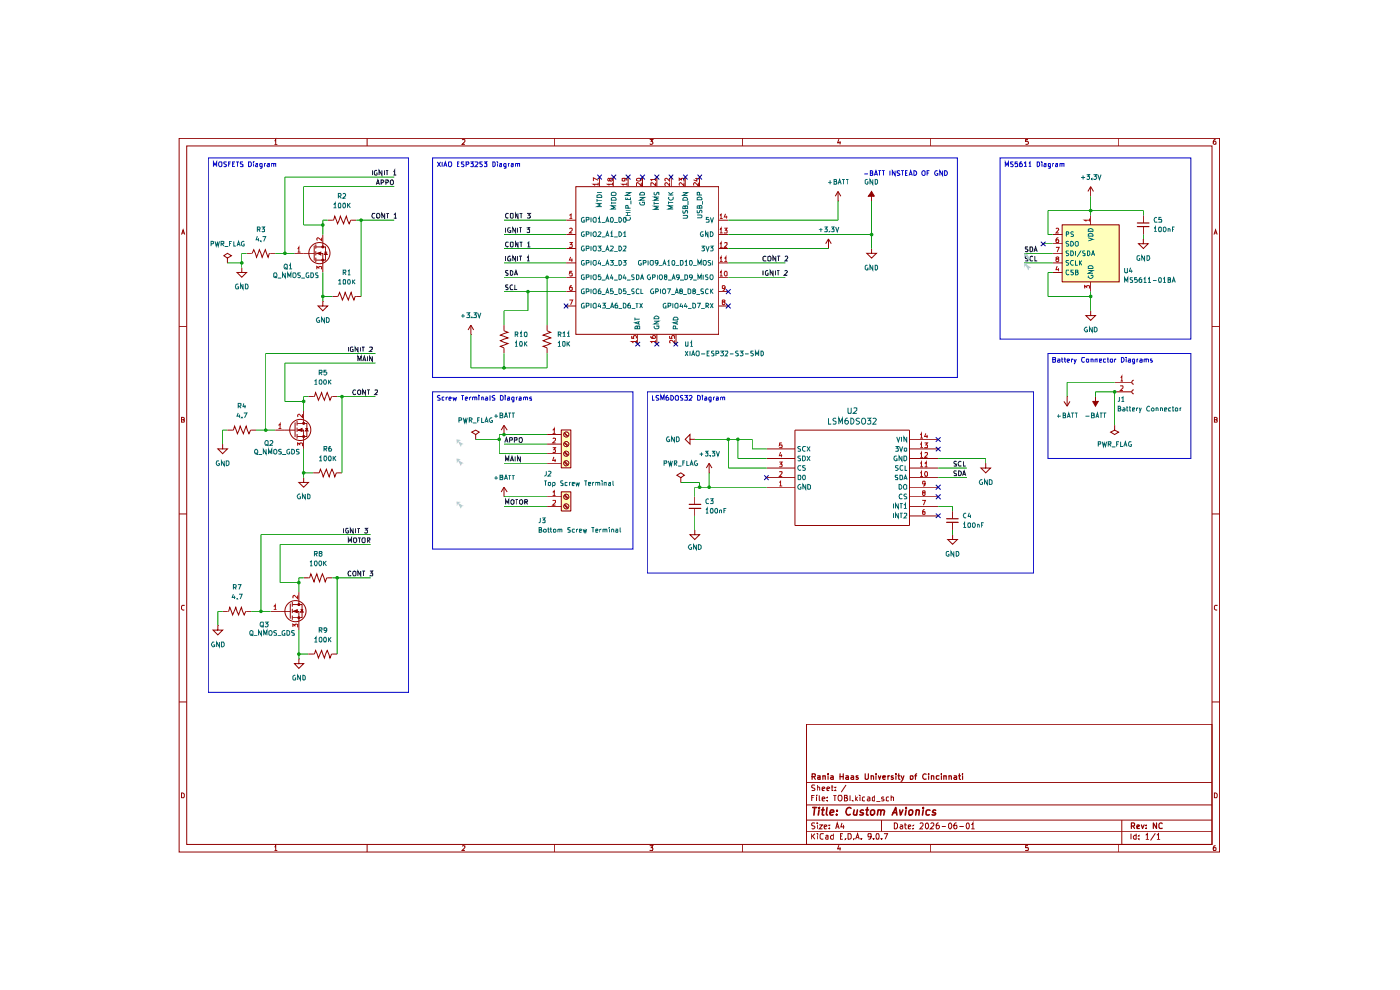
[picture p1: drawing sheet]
<svg xmlns="http://www.w3.org/2000/svg" width="297mm" height="210mm" viewBox="0 0 297 210" stroke-linecap="round" stroke-linejoin="round" font-family="sans-serif">
<g fill="none" stroke="#910000" stroke-width=".21">
<path d="M38 29.4h220.7v151.3h-220.7zM39.6 31h217.5v148.1h-217.5zM58.2 29.9l.3-.3v1M58.2 30.6h.6M77.9 29.4v1.6M98 29.7h.6v.3l-.6 .6h.6M117.7 29.4v1.6M137.8 29.6h.7l-.3 .3 .2 .1 .1 .5-.3 .1-.4-.1M157.6 29.4v1.6M178 29.5l-.3 .8h.7M178.2 29.9v.7M197.3 29.4v1.6"/>
<path d="M218.1 29.6h-.5v.5l.1-.2 .4 .1 .1 .5-.3 .1-.3-.1M237.2 29.4v1.6M257.9 29.6h-.3a.73 .73 0 0 0-.1 .9h.5v-.4l-.4-.2-.2 .3M38.5 49.8l.3-1.1 .4 1.1M38.6 49.4h.5M257.5 49.8l.4-1.1 .3 1.1M257.6 49.4h.5M38 69.2h1.6M257.1 69.2h1.6M38.5 89h.5v-.4l-.5-.1v1h.5l.1-.4-.3-.1M257.6 89h.5v-.4l-.5-.1v1h.5l.1-.4-.2-.1M38 109h1.6"/>
<path d="M257.1 109h1.6M39.1 128.5l-.4-.1-.2 .3v.5l.3 .2 .3-.1M258.2 128.5l-.4-.1-.2 .3v.5l.4 .2 .2-.1M38 148.9h1.6M171.1 153.6h86v25.5h-86zM257.1 148.9h1.6M38.5 168.2l.6 .3v.5l-.2 .2h-.4zM58.2 179.6l.3-.2v1M77.9 179.1v1.6M98 179.5h.6v.3l-.6 .6h.6M117.7 179.1v1.6M137.8 179.4h.7l-.3 .4h.2l.1 .2-.1 .4-.6-.1"/>
<path d="M157.6 179.1v1.6M171.1 176.3h86M171.1 174h86M171.1 170.7h86M171.1 166h86M172.2 176.8v1.2M172.2 169.2h.4M172.4 177.3l.5 .7M172.8 168.7h-.6v1.2M172.9 174.6h-.5l-.2 .1v.4l.7 .3-.3 .4-.4-.1M172.9 166.6l-.5-.1-.2 .2v.3l.7 .4-.2 .3h-.5M172.9 176.8l-.7 .7"/>
<path d="M173.2 168.7v.1M173.2 169.1v.8M173.4 174.6v.1M173.4 167l.3-.1 .2 .2v.6M173.4 166.5v1.2M173.4 175v.8M173.5 176.8v.1M173.5 177.2v.8M173.8 175h.7l-.7 .8h.7M173.8 168.7v1l.2 .2M174.4 169.5l.6-.1-.2-.3-.4 .1v.5l.2 .2 .3-.1M174.4 167.4l.6-.2-.2-.3-.4 .2v.4l.1 .2h.4"/>
<path d="M174.7 176.9l-.6-.1-.1 .3v.7a.45 .45 0 0 0 .7 .1M174.8 175.4l.6-.2-.2-.2-.4 .1v.5l.2 .2 .3-.1M175.2 177.3h.5v.7M175.4 167.4l.6-.2-.2-.3-.4 .2v.4l.1 .2h.4M175.5 169.8v.1M175.5 169.1v.1M175.7 177.5l-.5 .1v.3h.5M175.9 175.7v.1M175.9 175.1h.1M176.3 166.9h.5M176.5 166.5v1.2h.3M176.8 177.3l-.4-.1-.2 .2 .1 .5h.5"/>
<path d="M176.8 176.8v1.2M176.8 168.7h.6M177.1 168.7v1.2M177.2 167.6v.1M177.2 167v.1M177.3 175.8l.3-1.2 .4 1.2M177.4 175.4h.6M178 179.3l-.3 .8h.7M178 168.7h.5a.77 .77 0 0 1-.2 1.2l-.3-.1a.87 .87 0 0 1 0-1.1zM178.2 179.7v.7M178.3 177.3h.3M178.6 174.6l-.2 .8h.7"/>
<path d="M178.8 176.8h-.5v1.2h.5M179 175v.8M179.1 169.2h.5v-.5h-.5v1.2h.5l.2-.4-.3-.3M179.3 177.9v.1M179.5 166.5l-1 1.5M179.9 176.8h.5l.2 .3v.7l-.4 .2h-.3zM180.3 168.7v1.2M180.9 169.8v.1M181.1 177.9v.1M181.4 168.7v1.2M181.5 178l.4-1.2 .4 1.2M181.6 177.7h.6"/>
<path d="M181.6 169.5l.3 .4M181.9 169.1l-.5 .5M182.4 168.7v.1M182.4 169.1v.8M182.7 177.9v.1M183.5 169.1h-.4l-.1 .1v.6h.5M184.1 169.1h.3l.2 .1v.7M184.6 169.4l-.5 .1-.1 .1 .1 .3 .5-.1M184.8 177.3l-.1 .2h-.5v-.7h.5l.1 .2-.2 .9-.4 .1M185.3 177.9v.1M185.6 169.1h-.4l-.1 .1v.6h.5M185.6 168.7v1.2"/>
<path d="M185.9 176.9l.4-.1a.91 .91 0 0 1 0 1.2l-.4-.1zM185.9 170h.9M187 177.9v.1M187 174v2.3M187.5 176.8h.8l-.5 1.2M187.5 169.1h-.3l-.2 .1 .1 .3 .4 .1v.2h-.5M188.5 169.1h-.3l-.2 .1v.6h.5M189 169.2l.2-.1h.4v.8M189 168.7v1.2M189.7 174.6h.5l.2 .3v.6l-.3 .3h-.4zM191 175.1l.3-.1 .2 .1v.7M191.5 175.2l-.6 .3 .2 .3 .4-.1"/>
<path d="M191.8 175h.5M192 174.6v1l.3 .2M192.7 175.4l.5-.2v-.1h-.5v.6h.5M193.7 175.7v.1M193.7 175.1h.1M195.1 174.7l.2-.1h.4l.1 .1v.4l-.7 .7h.7M196.6 174.6a.68 .68 0 0 1 .4 .6 .68 .68 0 0 1-.4 .6l-.3-.2v-.8zM197.3 179.1v1.6M197.4 174.7l.2-.1h.3l.2 .1v.4l-.8 .7h.8M199.1 174.6h-.3l-.2 .3v.8l.4 .1 .3-.2v-.4l-.2-.1h-.4l-.1 .1M199.8 175.3h.8M201.5 174.6a.68 .68 0 0 1 .4 .6 .68 .68 0 0 1-.4 .6l-.3-.2v-.8z"/>
<path d="M202.9 174.6h-.2a.93 .93 0 0 0-.3 1.1h.5l.1-.5-.1-.1h-.5l-.1 .1M203.5 175.3h1M205.2 174.6a.68 .68 0 0 1 .5 .6 .68 .68 0 0 1-.5 .6l-.2-.5v-.6zM206.1 174.9h.1l.2-.3v1.2M206.1 175.8h.6M218.1 179.4h-.5v.5l.5-.1v.6l-.5-.1M237.2 179.1v1.6M238 174v5.1M239.9 176.8v1.2M241 177.3l-.3-.1-.3 .2 .1 .5h.5M241 176.8v1.2M241.6 177.9v.1"/>
<path d="M241.6 177.3h.1M243.1 177.2l.3-.4v1.2M243.1 178h.6M245.1 176.8l-1 1.5M245.4 177.2l.4-.4v1.2M245.4 178h.7M257.6 168.2l.6 .3v.5l-.2 .2h-.4zM257.9 179.4l-.4 .1a.74 .74 0 0 0 0 .9h.4l.1-.5-.5-.1-.1 .2M58.2 180.4h.6"/>
</g>
<g fill="none" stroke="#910000" stroke-width=".25">
<path d="M172.3 164.7h.6l.1-.5-.7-.1v1.2M172.6 164.7l.4 .6M173.5 164.6h.5v.7M174 164.8l-.5 .1v.3h.5M174.6 164.6h.5v.7M174.6 164.6v.7M175.7 164.1v.1M175.7 164.6v.7M176.3 164.6h.4l.1 .7M176.8 164.8l-.5 .1-.1 .2 .1 .2 .5-.1M178.2 164.1v1.2M178.2 164.7h.7"/>
<path d="M178.9 164.1v1.2M179.5 164.6h.4l.1 .7M180 164.8l-.5 .1-.1 .2 .2 .2 .4-.1M180.6 164.6h.4l.1 .7M181.1 164.8l-.5 .1-.1 .2 .2 .2 .4-.1M182 164.6h-.3l-.1 .1 .5 .5-.2 .1-.3-.1M183.5 164.1v1.1l.2 .1h.3l.2-.2v-1M184.8 164.6h.4l.1 .7M184.8 164.6v.7M185.8 164.1v.1M185.8 164.6v.7M186.3 164.6l.3 .7 .2-.7"/>
<path d="M187.3 164.9l.6-.1-.1-.2h-.4l-.1 .1v.5l.1 .1 .4-.1M188.4 164.6v.7M188.7 164.6h-.2l-.1 .1M189.5 164.6h-.4l-.1 .1 .6 .5-.2 .1-.4-.1M190.1 164.1v.1M190.1 164.6v.7M190.5 164.6h.4M190.7 164.1v1.1l.2 .1M191.2 164.6l.3 .7M191.8 164.6l-.5 1.1h-.1M193.1 164.6h.5v.6h-.5zM194 164.6h.5"/>
<path d="M194.5 164.1l-.3 .2v1M196.5 164.2a.55 .55 0 0 0-.8 .5 .55 .55 0 0 0 .8 .5M197 164.1v.1M197 164.6v.7M197.6 164.6h.4l.1 .7M197.6 164.6v.7M199.2 164.6h-.5l-.1 .5a.36 .36 0 0 0 .6 .1M199.7 164.1v.1M199.7 164.6v.7M200.2 164.6h.5v.7M200.2 164.6v.7M201.3 164.6h.4l.1 .7"/>
<path d="M201.3 164.6v.7M202.4 164.6h.4l.1 .7M202.9 164.8l-.5 .1-.1 .2 .2 .2 .4-.1M203.4 164.6h.4M203.5 164.1v1.1l.3 .1M204.2 164.1v.1M204.2 164.6v.7M240 175.2h.5l.2-.1v-.4l-.2-.1h-.5v1.1M240.4 175.2l.3 .5M241.2 175.4l.5-.2v-.1h-.5v.6h.5M242.1 175l.3 .7 .3-.7M243.1 175.7h.1"/>
<path d="M243.1 175.1h.1M245.3 174.6v1.1l-.6-1.1v1.1M246.5 174.7l-.3-.1-.3 .3v.6l.1 .2h.5"/>
</g>
<g fill="none" stroke="#910000" stroke-width=".34">
<path d="M172.4 171.3h.9M172.8 171.3l-.1 1.6M173.8 171.8l-.2 1.1M173.8 171.3v.2M174.3 171.8h.6M174.6 171.3l-.2 1.5 .4 .1M175.5 171.3l-.2 1.3 .2 .3M176.1 172.4l.8-.2-.2-.4-.5 .1-.1 .7 .2 .3 .4-.1M177.5 172.7v.2M177.6 171.9v.2M180.5 171.5v-.1a.79 .79 0 0 0-1 .5 .79 .79 0 0 0 .5 1l.4-.2M181.2 171.8l-.2 .8a.37 .37 0 0 0 .4 .3 .37 .37 0 0 0 .3-.2"/>
<path d="M181.9 171.8l-.2 1.1M183.2 171.9a.34 .34 0 0 0-.5 0 .34 .34 0 0 0 0 .5h.4v.4h-.7M183.7 171.8h.6M184 171.3l-.2 1.5 .4 .1M184.9 171.9l.4-.1 .2 .2v.6l-.3 .3-.5-.2v-.6zM186.3 172l.2-.2 .4 .1-.1 1M186.3 171.8l-.2 1.1M186.9 172.1l.2-.3 .5 .1-.1 1M189.3 172.9l.7-1.6 .3 1.6M189.4 172.4h.8M190.9 171.8l.1 1.1 .5-1.1M192.2 171.3v.2"/>
<path d="M192.2 171.8l-.1 1.1M193 171.9l.4-.1 .3 .3-.2 .6-.3 .2-.4-.2v-.6zM194.3 172l.3-.2 .4 .1-.1 1M194.4 171.8l-.1 1.1M195.9 171.3v.2M195.9 171.8l-.2 1.1M197.3 171.9l-.5-.1-.3 .3v.7h.6M198.5 171.9a.34 .34 0 0 0-.5 0 .34 .34 0 0 0 .1 .5h.3v.4h-.7"/>
</g>
<g fill="#ffb">
<path d="M119.1 91.2h2v8.1h-2z"/>
<path d="M119.1 104.4h2v4h-2z"/>
<path d="M225.4 47.7h12.1v12.1h-12.1z"/>
</g>
<path d="M64.4 101.3v1h1l-1 1-1-1h1M64.4 101.3h.1M47.2 129.7h1.3l.3-.9 .5 1.6 .7-1.6 .6 1.6 .6-1.6 .6 1.6 .3-.7h1.2M59.4 129.7h2.2M61.6 128.1v3.1M62 127.8v.8M62 129.2v.8M62 130.7v.7M62 128.2h2.1v2.8h-2.1M64.4 122.6h1.3l.2-.9 .7 1.7 .6-1.7 .6 1.7 .6-1.7 .6 1.7 .3-.8h1.2M65.4 138.7h1.3l.3-.7 .5 1.6 .7-1.6 .6 1.6 .6-1.6 .6 1.6 .3-.9h1.2" fill="none" stroke="#910000" stroke-width=".21"/>
<path d="M62.2 129.7l.9-.4v.6z" fill="#910000"/>
<g fill="none" stroke="#910000" stroke-width=".21">
<path d="M62.2 129.7l.9-.4v.6zM63.4 127.6v.6"/>
<circle cx="62.7" cy="129.6" r="2.24"/>
</g>
<path d="M63.3 128.1l.3 .1-.1 .2-.3-.2z" fill="#910000"/>
<path d="M63.3 128.1l.3 .1-.1 .2-.3-.2z" fill="none" stroke="#910000" stroke-width=".21"/>
<path d="M63.3 130.8l.3 .2-.1 .2-.3-.2z" fill="#910000"/>
<g fill="none" stroke="#910000" stroke-width=".21">
<path d="M52.3 53.7h1.2l.3-.7 .6 1.6 .6-1.6 .6 1.6 .7-1.6 .6 1.6 .2-.9h1.3M64.4 53.7h2.3M66.7 52.2v3M67 51.9v.8M67 53.4v.7M67 54.7v.9M67 52.4h2.1v2.8h-2.1M57.4 129.7h2M62 129.7h1.4v4M63.3 130.8l.3 .2-.1 .2-.3-.2zM63.4 125.6v2M63.7 129.3h.6"/>
<path d="M64.1 129.3l.2 .6h-.6z"/>
</g>
<path d="M58.1 128.7l.3-.4v1M58.1 129.3h.6M62.1 133v-.6l.5 .3v-.2l.1-.1 .4 .1v.5M63.1 126.3v.7l-.6-.7-.4 .2 .1 .4" fill="none" stroke="#b90000" stroke-width=".21"/>
<path d="M67.3 53.7l.8-.2v.6z" fill="#910000"/>
<g fill="none" stroke="#910000" stroke-width=".21">
<path d="M67.3 53.7l.8-.2v.6zM68.5 51.7v.7"/>
<circle cx="67.8" cy="53.7" r="2.24"/>
</g>
<path d="M68.4 52.2l.3 .2-.1 .2-.3-.2z" fill="#910000"/>
<path d="M68.4 52.2l.3 .2-.1 .2-.3-.2z" fill="none" stroke="#910000" stroke-width=".21"/>
<path d="M68.4 55l.3 .2-.1 .2-.3-.2z" fill="#910000"/>
<g fill="none" stroke="#910000" stroke-width=".21">
<path d="M62.5 53.7h1.9M67 53.7h1.5v4.1M68.4 55l.3 .2-.1 .2-.3-.2zM68.5 49.8v1.9M68.8 53.5h.6M69.1 53.5l.3 .5h-.6zM69.5 46.7h1.3l.2-.8 .6 1.6 .6-1.6 .7 1.6 .6-1.6 .6 1.6 .3-.8h1.2M60.4 91.2h2.2M62.6 89.7v2.9M63 89.3v.9M63 90.8v.7M63 92.1v.9"/>
<path d="M63.1 89.8h2v2.8h-2M66.4 100.3h1.3l.3-.8 .6 1.6 .6-1.6 .6 1.6 .6-1.6 .6 1.6 .4-.8h1.1"/>
</g>
<path d="M63.1 52.8l.3-.3v1M63.1 53.5h.6M67.2 57.1v-.6l.4 .4 .1-.4h.4v.6M68.2 50.4v.6l-.7-.6-.3 .2 .1 .4" fill="none" stroke="#b90000" stroke-width=".21"/>
<path d="M72.9 112.1v1M73.9 112.1h-.4a.52 .52 0 0 0-.2 .6 .52 .52 0 0 0 .6 .3v-.4h-.2M74.9 112.1v1l-.6-1v1M75.4 112.1v1M75.8 112.1h.6M76 112.1v1M77.4 112.1h.6l-.4 .3 .4 .1v.4l-.2 .2h-.3l-.1-.2" fill="none" stroke="#0f0f0f" stroke-width=".21"/>
<path d="M63.2 91.2l.9-.3v.6z" fill="#910000"/>
<g fill="none" stroke="#910000" stroke-width=".21">
<path d="M63.2 91.2l.9-.3v.6zM64.4 89.2v.6"/>
<circle cx="63.7" cy="91.2" r="2.24"/>
</g>
<path d="M64.3 89.6l.3 .2-.1 .2-.3-.2z" fill="#910000"/>
<path d="M64.3 89.6l.3 .2-.1 .2-.3-.2z" fill="none" stroke="#910000" stroke-width=".21"/>
<path d="M64.3 92.4l.3 .2-.1 .2-.3-.2z" fill="#910000"/>
<g fill="none" stroke="#910000" stroke-width=".21">
<path d="M122.2 39.6h30.3v31.3h-30.3zM127.2 37.6v2M130.2 37.6v2M133.3 37.6v2M136.3 37.6v2M139.3 37.6v2M142.4 37.6v2M145.4 37.6v2M148.4 37.6v2M48.2 54.8l.9-.6-.9-.5-.7 .5 .7 .6v1M48.2 55.8h.1M51.3 56.8v1h1l-1 1-1-1h1"/>
<path d="M51.3 56.8h.1M120.1 46.7h2.1M120.1 49.8h2.1M120.1 52.7h2.1M120.1 55.8h2.1M120.1 58.8h2.1M152.5 46.7h2M152.5 49.8h2M152.5 52.7h2M152.5 55.8h2M152.5 58.8h2M175.8 52.7h.1"/>
<path d="M175.8 50.7l-.6 1M175.8 50.7l.5 1M175.8 50.7v2M177.8 42.6h.1M177.8 40.6l-.6 1M177.8 40.6l.6 1M177.8 40.6v2M184.9 40.6v2M68.5 63.9v1h1l-1 1-1-1h1M68.5 63.9h.1M70.5 62.9h1.2l.3-.9 .6 1.6 .6-1.6 .7 1.6 .6-1.6 .6 1.6 .2-.7h1.3M99.9 70.9h.1"/>
<path d="M99.9 69l-.6 1M99.9 69l.6 1M99.9 69v1.9M106.9 69v1.2l.9 .3-1.6 .6 1.6 .6-1.6 .6 1.6 .6-1.6 .6 .7 .3v1.2M116.1 69v1.2l.7 .3-1.6 .6 1.6 .6-1.6 .6 1.6 .6-1.6 .6 .9 .3v1.2M120.1 61.9h2.1M120.1 64.9h2.1M135.3 70.9v2.1M139.3 70.9v2.1M143.4 70.9v2.1M152.5 61.9h2M152.5 64.9h2"/>
<path d="M47.2 94.2v1h1l-1 1-1-1h1M47.2 94.2h.1M48.2 91.2h1.3l.3-.8 .6 1.6 .6-1.6 .6 1.6 .6-1.6 .6 1.6 .4-.8h1.1M58.4 91.2h2M63.1 91.2h1.3v4M64.3 92.4l.3 .2-.1 .2-.3-.2zM64.4 87.2v2M64.8 90.9h.5M65.1 90.9l.2 .5h-.5zM65.4 84.1h1.3l.3-.8 .5 1.6 .7-1.6 .6 1.6 .6-1.6 .6 1.6 .3-.8h1.2M100.9 92.2l.8-.5-.8-.5-.8 .5 .8 .5v1M100.9 93.2h.1"/>
<path d="M106.9 92.2h.1M106.9 90.2v2M106.9 90.2l-.6 1M106.9 90.2l.7 1M106.9 105.4h.1M106.9 103.3v2.1M106.9 103.3l-.6 1.1M106.9 103.3l.7 1.1M46.2 132.6v1.1h1l-1 1-1-1h1M46.2 132.6h.1M63.4 139.8v1h1l-1 1-.9-1h.9M63.4 139.8h.1"/>
</g>
<g fill="none" stroke="#b90000" stroke-width=".21">
<path d="M126.9 39.1h-1l.3 .2M126.9 38.2l-1-.5v.7M126.9 38.7v.6M129.4 38l.1-.2 .4 .2v.2l-.4 .2-.1-.2v-.3l-.3-.1-.2 .4 .2 .2 .3-.2M129.9 39.1h-1l.3 .2M129.9 38.7v.6M132.4 37.8l.2 .1v.4l-.2 .1-.4-.1v-.4a.75 .75 0 0 1 1 .2v.2M133 39.1h-1l.2 .2M133 38.7v.6M135 38a.63 .63 0 0 1 1 .2 .54 .54 0 0 1-.5 .2 .54 .54 0 0 1-.5-.4zM136 38.7v.7l-.7-.7-.3 .1 .1 .5M139.1 38.7v.7l-.8-.7-.2 .1 .1 .5"/>
<path d="M139.1 38.1h-1l.2 .3M139.1 37.8v.6M142.1 38.7v.7l-.7-.7-.4 .3 .2 .3M142.1 37.8v.6l-.7-.6-.4 .2 .2 .4M144.1 38.4v-.6l.4 .4v-.3l.2-.1 .4 .1-.1 .5M145.1 38.7v.7l-.8-.7a.36 .36 0 0 0-.1 .6M147.5 37.9h.7M147.8 37.7v.7l-.7-.2M148.2 38.7v.7l-.7-.7-.4 .3 .1 .3M120.8 45.7l.3-.3v1M120.8 48.6l.2-.2 .4 .2v.2l-.6 .6h.6M120.8 51.4h.6l-.3 .5 .3 .1v.4h-.6"/>
<path d="M120.8 46.4h.6M121.1 54.5l-.3 .7h.7M121.3 54.8v.7M121.4 57.5h-.5l-.1 .6 .4-.2 .2 .2v.4h-.6M152.7 45.7l.3-.3v1M152.7 48.7l.3-.3v1M152.7 51.8l.3-.4v1.1M152.7 54.8l.3-.3v1M152.7 57.8l.3-.3v1.1M152.7 46.4h.6M152.7 49.4h.6M152.7 52.5h.6"/>
<path d="M152.7 55.5h.6M152.7 58.6h.6M153.7 48.4h.5l-.3 .4 .3 .1v.4h-.5M153.7 51.5h.5v.4l-.5 .6h.5M153.7 54.8l.3-.3v1M153.7 55.5h.5M153.8 57.5l.4 .2v.7l-.2 .2a.63 .63 0 0 1-.2-1.1zM153.9 45.4l-.2 .6h.6M154.2 45.8v.6M120.8 63.6h.7l-.4 1.1M121.3 60.6h-.2a.73 .73 0 0 0-.2 .9h.5v-.5l-.3-.1-.3 .3M134 71.3v.5h.5a.33 .33 0 0 1 0-.5 .33 .33 0 0 1 .5 0 .33 .33 0 0 1-.1 .5"/>
<path d="M135 72.4h-1l.3 .4M135 72.2v.6M138.1 71.3v.3l.1 .2h.7l.2-.2-.1-.3h-.5l-.1 .3 .2 .2M139.1 72.4h-1l.2 .4M139.1 72.2v.6M142.1 71.3v.5h.5l-.1-.4 .1-.2 .5 .1-.1 .5M143.1 72.2v.6l-.5-.6h-.4l-.1 .2 .1 .4M153.4 64.1l-.2-.1 .1-.4h.4l.1 .2-.6 .3v.4l.2 .2 .4-.3-.2-.3M153.8 61l-.1 .2h-.4l-.1-.5 .5-.1 .1 .2-.1 .7-.4 .1M59.1 90.2l.3-.3v1M59.1 90.9h.6M63.1 94.5v-.5l.5 .3v-.3h.1h.5l-.1 .5"/>
<path d="M64.2 87.9v.6l-.8-.6a.36 .36 0 0 0-.2 .5"/>
</g>
<g fill="none" stroke="#0f0f0f" stroke-width=".21">
<path d="M79 36.1v1M79.8 39.2l.4-1 .3 1M79.9 36.2l-.2-.1-.3 .3v.5l.2 .2h.4v-.4h-.2M79.9 38.9h.5M80.8 38.7h.4l.2-.2v-.3h-.6v1M81 36.1v1l-.6-1v1M81.5 36.1v1M81.9 38.7h.3l.2-.1v-.4h-.5v1M81.9 36.1h.5M82.1 36.1v1M83 38.2h.2a.66 .66 0 0 1 .1 1h-.3a.66 .66 0 0 1 0-1zM83.5 36.5l.2-.4v1"/>
<path d="M83.5 37.1h.6M79.5 45.4l-.4-.1a.52 .52 0 0 0-.2 .6 .52 .52 0 0 0 .6 .3M79.9 45.4l.2-.1h.3a.66 .66 0 0 1-.1 1l-.4-.2zM81.6 45.3v1l-.6-1v1M81.9 45.3h.6M82.2 45.3v1M83.6 45.5l.3-.2v1M83.6 46.3h.5M107.3 48.3v1M107.3 54.3v1M107.8 57.5h-.5v.3l.5 .3-.1 .3h-.4M107.9 45.4l-.5-.1-.1 .2v.5l.3 .3 .3-.1"/>
<path d="M107.9 51.4h-.5l-.1 .1v.6l.3 .3 .3-.2M108.3 57.4l.5 .2v.5l-.2 .3h-.3zM108.3 54.4l-.1-.1a.55 .55 0 0 0-.5 .4 .55 .55 0 0 0 .2 .6h.5v-.4h-.3M108.3 51.4h.6v.8l-.2 .2-.4-.2zM108.3 48.3h-.4a.51 .51 0 0 0-.2 .7 .51 .51 0 0 0 .7 .2v-.3h-.3M108.4 45.3h.4l.1 .1v.7l-.2 .2-.4-.2zM109.1 58.4l.4-1 .3 1M109.2 58.1h.5M109.4 54.3v1l-.6-1v1M109.4 48.3v1l-.6-1v1M109.8 48.3v1M109.8 54.3v1"/>
<path d="M109.9 45.3v1l-.5-1v1M109.9 51.4v1l-.5-1v1M110.1 54.3h.6M110.1 48.3h.6M110.2 45.3h.6M110.2 51.4h.6M110.5 48.3v1M110.5 54.3v1M110.6 45.3v1M110.6 51.4v1M111.7 48.3h.6l-.3 .4h.3v.5h-.6M111.8 54.7l.3-.4v1"/>
<path d="M111.8 45.3h.7l-.3 .3 .3 .3v.2l-.2 .2-.5-.1M111.8 55.3h.5M111.9 51.6l.3-.2v1M111.9 52.4h.6M73.9 73.6v1M74.9 73.6h-.4l-.2 .2v.6l.2 .2h.4v-.5h-.2M75.9 76.6v-1l.4 .7 .3-.7v1M75.9 73.6v1l-.6-1v1M76.4 73.6v1M76.8 73.6h.6M76.9 76.6l.4-1 .3 1M77 76.3h.5"/>
<path d="M77 73.6v1M78 75.6v1M78.4 73.7h.6v.4l-.6 .5h.6M79 75.6v1l-.6-1v1M107.8 60.5h-.5v.3l.5 .3-.1 .3h-.4M108.8 60.5a.52 .52 0 0 0-.6 .3 .52 .52 0 0 0 .2 .6h.4M109.2 60.4v1h.5M75.5 82.8a.47 .47 0 0 0-.7 .4 .47 .47 0 0 0 .7 .4M76.1 82.7l.4 .2v.6l-.4 .2a.6 .6 0 0 1 0-1zM77.5 82.7v1l-.6-1v1M77.9 82.7h.6M78.1 82.7v1"/>
<path d="M79.5 82.8h.6v.3l-.6 .6h.6M107.1 93.9l.3-1 .4 1M107.3 97.8v-1l.3 .8 .3-.8v1M107.3 93.5h.4M108.1 93.4l.6-.1v-.4h-.6v1M108.3 97.8l.3-1 .4 1M108.4 97.6h.5M109.1 93.4l.6-.1v-.4h-.6v1M109.3 96.8v1M110.1 92.9h.6a.67 .67 0 0 1-.1 1l-.5-.2zM110.4 96.8v1l-.6-1v1M73.9 115.1v-1l.3 .7 .4-.7v1"/>
<path d="M75 114.2h.6a.67 .67 0 0 1-.2 .9l-.4-.2zM75.9 114.1h.6M76.3 114.1v1M76.9 114.2h.6v.7l-.5 .2a.67 .67 0 0 1-.1-.9zM78 114.6l.5-.1-.1-.4h-.4v1M78.1 114.6l.4 .5M107.3 107v-1l.3 .7 .3-.7v1M108.6 106l.4 .1v.7l-.4 .2a.6 .6 0 0 1 0-1zM109.4 106h.5M109.6 106v1M110.2 106.1l.4-.1a.6 .6 0 0 1 0 1l-.4-.2zM111.3 106.5h.5l.1-.4-.2-.1h-.4v1"/>
<path d="M111.6 106.5l.3 .5M74.5 121.2a.49 .49 0 0 0-.6 .1 .49 .49 0 0 0 0 .7l.1 .1h.5M74.9 121.3l.2-.2 .4 .2v.7l-.2 .1h-.3l-.2-.3zM76.5 121.1v1l-.6-1v1M76.9 121.1h.6M77.1 121.1v1M78.5 121.1h.6l-.4 .5h.4v.5h-.6"/>
</g>
<g fill="none" stroke="#006665" stroke-width=".21">
<path d="M123.9 46.2l-.2-.1-.4 .3v.5l.2 .2h.4v-.4h-.1M123.9 49.2h-.2l-.4 .2v.5l.4 .3 .2-.1v-.3h-.1M123.9 52.2h-.4l-.2 .3v.5l.4 .2 .2-.1v-.3h-.1M123.9 55.3h-.4l-.2 .2v.5l.4 .3 .2-.1v-.3h-.1M123.9 58.3h-.4l-.2 .2v.6l.4 .2 .2-.1v-.4h-.1M124.4 46.6h.5l.1-.4-.6-.1v1M124.4 49.7h.5l.1-.5h-.6v1M124.4 52.7h.5l.1-.4-.6-.1v1M124.4 55.8l.6-.1v-.4h-.6v1M124.4 58.8l.6-.1v-.3l-.6-.1v1M125.4 46.1v1M125.4 49.2v1"/>
<path d="M125.4 52.2v1M125.4 55.3v1M125.4 58.3v1M125.9 55.3h.6v.8l-.4 .2a.67 .67 0 0 1-.2-1zM125.9 58.4h.6v.8l-.4 .1a.67 .67 0 0 1-.2-.9zM126 52.2h.4l.1 .2v.7l-.4 .1a.66 .66 0 0 1-.1-1zM126.1 46.1l.4 .2v.7l-.1 .1h-.4a.66 .66 0 0 1 .1-1zM126.1 49.2l.4 .1v.7l-.4 .2a.6 .6 0 0 1 0-1zM126.6 41.5a.58 .58 0 0 1 .7-.2 .58 .58 0 0 1 .4 .6h-1.1zM126.6 42.2v.6M126.6 42.5h1.1M126.6 40.9h1.1"/>
<path d="M126.8 52.2h.7l-.3 .3 .2 .1 .1 .5-.3 .1-.4-.1M126.9 46.5l.3-.4v1M126.9 49.2h.3l.3 .2-.7 .8h.7M126.9 47.1h.6M127.2 55.2l-.3 .7h.6M127.4 58.3h-.4l-.1 .4 .3-.1 .3 .2-.1 .4-.3 .1-.2-.1M127.4 55.6v.7M127.7 43.2h-1.1l.7 .3-.7 .3h1.1M127.7 47.2h.7M127.7 50.3h.7M127.7 53.3h.7M127.7 56.4h.7"/>
<path d="M127.7 59.4h.7M128.5 47.1l.3-1 .4 1M128.5 50.2l.3-1 .4 1M128.5 53.2l.3-1 .4 1M128.5 56.3l.3-1 .4 1M128.5 59.3l.3-1 .4 1M128.6 46.9h.5M128.6 49.9h.5M128.6 52.9h.5M128.6 55.9h.5M128.6 59h.5M129.4 55.3h.7l-.3 .3a.34 .34 0 0 1 .3 .3 .34 .34 0 0 1-.2 .4l-.5-.1"/>
<path d="M129.5 49.4l.3-.2v1M129.5 52.3l.4-.1 .2 .3-.7 .7h.7M129.5 50.2h.6M129.6 46.2l.2-.1a.52 .52 0 0 1 .3 .6 .52 .52 0 0 1-.5 .4zM129.7 41l.1-.1a.67 .67 0 0 1 .9 .1l-.2 .5h-.7zM129.7 42.8v.5M129.7 43.1h1M129.8 58.2l-.3 .8h.6M129.8 42l.7-.1 .2 .6h-1zM129.9 58.6v.7M130.3 47.2h.7M130.3 50.3h.7"/>
<path d="M130.3 53.3h.7M130.3 56.4h.7M130.3 59.4h.7M130.7 43.7h-1l.7 .3-.7 .3h1M131.3 46.1h.3l.3 .4-.3 .6h-.3zM131.3 49.2h.3l.3 .4-.3 .6h-.3zM131.3 52.2h.3l.3 .4-.3 .6h-.3zM131.3 55.3h.3l.3 .4-.3 .6h-.3zM131.3 58.3h.3a.55 .55 0 0 1 .2 .8l-.2 .2h-.3zM132.2 49.4l.4-.2v1M132.2 52.3l.5-.1 .1 .2-.6 .8h.6M132.2 55.3h.6l-.3 .3 .3 .3-.1 .3h-.5"/>
<path d="M132.2 50.2h.6M132.3 46.2l.2-.1a.53 .53 0 0 1 .3 .6 .53 .53 0 0 1-.4 .4l-.2-.3zM132.5 58.2l-.3 .8h.7M132.7 41.9v.4h1.1v-.4M132.7 40.9h1.1l-1.1 .6h1.1M132.7 58.6v.7M132.7 45.7h1.1M132.7 45.1h1.1M132.7 44.6h1.1M132.8 46.1l-.1 .4 .2 .2h.6l.3-.3-.2-.3M133 59.4h.8M133.2 42v.3"/>
<path d="M133.2 45.1v.6M133.3 44.2l-.1-.6h-.4l-.1 .6h1.1M133.8 42.6v.7M134.5 58.3l-.5 .1 .1 .3 .4 .2-.1 .4-.4-.1M135 58.3h.4l.1 .2v.6l-.3 .2h-.2zM135.7 41.9h1l-1 .6h1M135.8 42.9l-.1 .3 .3 .3h.6l.1-.2v-.4h-.4v.2M135.9 59.3l.3-1 .4 1M135.9 40.9h.7l.1 .5h-1zM136 59h.5M136 55.3h-.4l-.1 .2v.5l.3 .3 .2-.1v-.3h-.1M136.5 55.8h.4l.2-.2-.1-.3h-.5v1"/>
<path d="M137.5 55.3v1M137.9 58.3h-.3a.55 .55 0 0 0-.2 .8l.4 .2 .2-.1v-.4h-.2M138.1 55.3h.5v.8l-.4 .2a.66 .66 0 0 1-.1-1zM138.4 58.8h.4l.2-.2-.1-.3h-.5v1M138.8 42.8v.6M138.8 43.2h1M138.8 40.8v.4l.2 .2 .3-.2v-.3h.5v.5M139.4 58.3v1M139.6 55.7l-.1 .2-.5-.1v-.5h.5a.72 .72 0 0 1-.2 1h-.2M139.8 43.7h-1l.7 .4-.7 .3h1M139.8 41.8h-1l.7 .3-.7 .4h1M139.8 56.4h.7"/>
<path d="M139.9 58.4h.5a.67 .67 0 0 1-.1 .9h-.2a.67 .67 0 0 1-.2-.9zM140.6 56.3l.4-1 .3 1M140.7 55.9h.5M141.1 58.7l-.1-.1v-.2l.4-.1 .1 .3-.5 .2v.4l.1 .1 .4-.1v-.4l-.2-.1M141.6 55.5l.3-.2v1M141.6 56.3h.5M141.7 59.4h.8M141.8 42.7v.6M141.8 43h1M141.8 41.4h1M141.8 40.8l.6 .6M141.9 41.8l-.1 .3 .4 .4 .6-.3-.1-.4"/>
<path d="M142.6 59.3l.3-1 .3 1M142.6 59h.6M142.7 55.3a.52 .52 0 0 1 .5 .4 .52 .52 0 0 1-.4 .6l-.2-.3v-.6zM142.8 43.7h-1l.8 .3-.8 .3h1M142.8 40.8l-.6 .4M143.3 56.4h.8M144.1 58.7l-.2 .2-.3-.1v-.5l.5 .1v.7l-.3 .2h-.2M144.3 59.4h.8M144.3 55.3h.5a.58 .58 0 0 1 .1 .6 .58 .58 0 0 1-.6 .4zM144.9 45.7h.9l.1 .2-.2 .4h-.8M144.9 40.9h1l-1 .6h1M144.9 44.7v.5a.44 .44 0 0 0 .5-.5h.4v.6"/>
<path d="M145.1 41.9h.5l.3 .6h-1zM145.3 55.5l.3-.2v1M145.3 58.3h.4l.2 .2v.6l-.4 .2h-.2zM145.3 56.3h.6M145.4 43.9v-.2h.4l.1 .1v.5h-1l.1-.6h.3l.1 .6M146 42.6v.9M146.4 55.3h.3l.2 .3-.3 .7-.3-.3zM146.9 58.7l-.3 .2-.3-.1v-.4l.4-.1a.6 .6 0 0 1 .2 .6 .6 .6 0 0 1-.5 .4M147.1 56.4h.7M147.1 59.4h.7M147.9 45.6h.8l.2 .2-.2 .4h-.8M147.9 44.6v.5l.2 .1 .3-.2 .2-.4h.1l.2 .2-.1 .4"/>
<path d="M147.9 42a.58 .58 0 0 1 .7-.2 .58 .58 0 0 1 .3 .6h-1zM148.1 56.3v-1l.3 .6 .3-.6v1M148.1 59.3v-1l.3 .7 .3-.7v1M148.4 43.8v-.1l.3-.1 .2 .6h-1v-.5h.3l.2 .1v.4M148.4 41.4v-.5h-.5v.5h1M148.8 52.2h.6l-.3 .3 .3 .2v.4h-.6M149 42.6v.8M149.2 49.2a.45 .45 0 0 0-.6 .5 .45 .45 0 0 0 .6 .4v-.3h-.2M149.2 55.3h.6a.67 .67 0 0 1-.2 1l-.4-.2zM149.2 58.3v1M149.8 52.2l.3 1 .3-1M150.2 49.2v1l-.5-1v1"/>
<path d="M150.2 58.3l-.5 .1v.2l.5 .3-.2 .4-.3-.1M150.4 46.1h-.6v.5l.6-.1v.6l-.6-.1M150.7 46.1l.3 1 .4-1M150.7 49.2a.52 .52 0 0 1 .6 .5 .52 .52 0 0 1-.6 .5zM150.7 52.2h.6l-.4 .3 .3 .1 .1 .5-.2 .1-.4-.1M150.7 58.4h.5a.67 .67 0 0 1-.2 .9h-.1a.67 .67 0 0 1-.2-.9zM150.8 55.3h-.4l-.2 .1 .2 .3 .4 .2v.3h-.6M151.2 55.3v1M123.9 61.4l-.2-.1-.4 .2v.6l.2 .2h.4v-.4h-.1M123.9 64.4l-.2-.1-.4 .3v.5l.2 .2h.4v-.4h-.1M124.4 61.9l.6-.1v-.4l-.2-.1h-.4v1M124.4 64.9h.4l.2-.2v-.3l-.6-.1v1"/>
<path d="M125.4 61.3v1M125.4 64.3v1M126.1 61.3l.4 .1v.8h-.6a.67 .67 0 0 1 .2-.9zM126.1 64.3l.4 .2v.7h-.6a.67 .67 0 0 1 .2-.9zM127.2 64.3l-.3 .7h.6M127.4 61.3a.64 .64 0 0 0-.4 1h.4l.1-.4-.3-.2-.3 .2M127.4 64.7v.6M127.7 62.5h.7M127.8 64.3h.6l-.3 .4 .3 .1v.4h-.6M128.5 62.3l.3-1 .4 1M128.6 62h.5M128.6 65.4h.8"/>
<path d="M129.5 65.3l.4-1 .3 1M129.6 65.1h.5M130 61.3h-.5v.5h.5l.1 .3-.2 .2-.4-.1M130.3 62.5h.7M131 64.3h-.3a.82 .82 0 0 0-.2 1h.5v-.4v-.2h-.5v.2M131.2 65.4h.8M131.3 61.3h.3l.2 .2a.55 .55 0 0 1-.2 .8h-.3zM132.2 64.3a.59 .59 0 0 1 .6 .4 .59 .59 0 0 1-.1 .6h-.5zM132.7 61.3h-.4l-.1 .5 .5-.1 .1 .2-.1 .4-.5-.1M133 62.5h.8M133.7 64.3l-.4 .1-.1 .8 .1 .1 .5-.1-.1-.5h-.4l-.1 .2M134 65.4h.8"/>
<path d="M134.5 61.4l-.3-.1-.2 .1 .1 .4 .4 .1-.1 .4h-.4M134.7 67.4v.6M134.7 67.7h1M134.9 64.3h.6M135.1 64.3v1M135.2 69.4l.1-.3 .4 .1v.5h-1v-.3l.3-.3 .2 .2v.4M135.5 68.3v.4M135.5 61.4l-.1-.1a.61 .61 0 0 0-.3 1l.4-.1M135.7 68.2l-1 .3 1 .3M135.7 64.3l.6 1M136 61.3v1h.5M136.3 64.3l-.6 1"/>
<path d="M138.6 61.4l-.3-.1-.2 .2a.55 .55 0 0 0 .1 .8l.5-.1v-.3h-.2M138.8 68.1h1l-1 .6h1M138.8 69.1v.3l.2 .3h.5l.3-.1v-.5h-.5v.2M139 67.1l.3-.1 .4 .2 .1 .4h-1v-.2zM139.1 61.9l.5-.1 .1-.3-.2-.2h-.4v1M140.1 61.3v1M140.8 61.3h.2a.66 .66 0 0 1 0 1l-.4-.1a.67 .67 0 0 1 .2-.9zM141.3 64.4l-.3-.1-.3 .3v.5l.2 .2h.4v-.4h-.2M141.5 61.3h.7l-.4 1M141.7 64.9h.4l.2-.2v-.3l-.6-.1v1M142.4 62.5h.8M142.7 64.3v1"/>
<path d="M142.9 67.5l.2-.2h.5l.2 .6h-1zM143.2 62.3l.4-1 .3 1M143.3 69.7v-.5l-.4-.1-.1 .6h1M143.3 62h.5M143.4 64.3l.4 .2v.7h-.6a.67 .67 0 0 1 .2-.9zM143.6 68.3v.4M143.8 68.2l-1 .3 1 .3M144.4 61.8l-.2-.3 .4-.2 .2 .3-.2 .2h-.3v.5l.5-.1v-.3l-.2-.1M144.5 64.3l-.2 .7h.6M144.8 64.7v.6M144.9 62.5h.8M145.4 64.3l-.2 .7h.7"/>
<path d="M145.7 64.7v.6M146 61.3l.5 .2v.6l-.1 .2h-.4zM146 65.4h.7M147 64.3l.6 .3v.5l-.2 .2h-.4zM147.1 61.8l-.1-.4 .3-.1 .3 .2-.6 .4 .1 .4h.3l.2-.2-.3-.3M147.7 62.5h.8M147.9 64.3h.7l-.4 1M148.7 65.4h.8M149.3 61.4h-.6v.4l.5 .1 .1 .2-.1 .2h-.5M149.8 64.9h.3l.3-.2-.1-.3-.5-.1v1M150 64.9l.4 .4M150.3 61.4l-.3-.1-.3 .2v.6l.1 .2 .5-.1"/>
<path d="M150.7 61.3v1M150.7 64.3l.6 1M150.9 61.8l.4 .5M151.3 61.3l-.6 .6M151.3 64.3l-.6 1"/>
</g>
<path d="M184.9 40.6l.6 1h-1.3z" fill="#910000"/>
<g fill="none" stroke="#910000" stroke-width=".21">
<path d="M231.4 39.6v2M231.4 39.6l-.6 1M231.4 39.6l.6 1M184.9 40.6l.6 1h-1.3zM184.9 42.6h.1M184.9 52.7v1h1l-1 1.1-1-1.1h1M184.9 52.7h.1M223.3 49.8h2.1M223.3 51.7h2.1M223.3 53.7h2.1M223.3 55.8h2.1M223.3 57.8h2.1"/>
<path d="M225.3 47.7h12.1v12.1h-12.1zM231.4 41.6h.1M231.4 45.7v2M231.4 59.8v2.1M242.6 50.7v1h1l-1 1-1.1-1h1.1M242.6 50.7h.1M242.6 45.7v1.6M242.6 48.1v1.7M231.4 65.9v1h1l-1 1.1-1-1.1h1M231.4 65.9h.1M116.1 92.2h3M116.1 94.2h3"/>
<path d="M116.1 96.2h3M116.1 98.3h3M119.1 91.2h2v8h-2zM119.7 91.9l.7 .7M119.7 94l.7 .6M119.7 96l.7 .7M119.7 98l.7 .7M119.8 91.8l.7 .7M119.8 93.9l.7 .6M119.8 95.8l.7 .7M119.8 97.8l.7 .7M146.4 93.2v-1l-1 1 1 1v-1h1"/>
<path d="M147.4 93.2h.1M150.4 98.3l-.6 1M150.4 98.3l.6 1M150.4 98.3v2M162.6 95.2h6M162.6 97.3h6M162.6 99.3h6M168.6 91.2h24.3v20.3h-24.3zM192.9 95.2h6.1M192.9 97.3h6.1M192.9 99.3h6.1M192.9 93.2h6.1"/>
<path d="M209.1 98.3v1h1l-1 1-1-1h1M209.1 98.3h.1M225.7 85.1l.7 1.1M226.4 84.1h.1M226.4 84.1v2.1M227 85.1l-.6 1.1M232.4 84.1v2.1M236.5 90.2v1l.8 .5-.8 .5-.9-.5 .9-.5M236.5 90.2h.1M236.5 81.1h3.6M236.5 83.1h3.6M240.5 80.7h-.2l-.2 .5 .4 .3"/>
<path d="M240.5 82.7l-.2 .1-.2 .4 .4 .3M116.1 105.4h3M116.1 107.4h3M119.1 104.3h2v4.1h-2zM119.7 105.1l.7 .7M119.7 107.2l.7 .6M119.8 105l.7 .6M119.8 107l.7 .7M144.4 101.3l.8-.5-.8-.5-.8 .5 .8 .5v1M144.4 102.3h.1M147.4 112.4v1h1l-1 1-1-1h1M147.4 112.4h.1"/>
<path d="M147.4 105.4v1.6M147.4 107.8v1.6M150.4 100.3h.1M162.6 101.3h6M162.6 103.3h6M192.9 105.4h6.1M192.9 107.4h6.1M192.9 101.3h6.1M192.9 103.3h6.1M192.9 109.4h6.1M202.1 113.4v1h1l-1 1.1-1-1.1h1M202.1 113.4h.1"/>
<path d="M202.1 108.4v1.6M202.1 110.8v1.6"/>
<circle cx="120.1" cy="94.2" r=".55"/>
<circle cx="120.1" cy="98.3" r=".55"/>
<circle cx="120.1" cy="92.2" r=".55"/>
<circle cx="120.1" cy="96.2" r=".55"/>
<circle cx="120.1" cy="107.4" r=".55"/>
<circle cx="120.1" cy="105.4" r=".55"/>
</g>
<g fill="none" stroke="#b90000" stroke-width=".21">
<path d="M224 48.6l.4-.2 .2 .3-.6 .7h.6M224 52.5h.7l-.4 1M224.3 54.9h-.2l-.1-.2 .4-.2 .2 .2-.1 .2-.5 .2v.2l.3 .2 .3-.2-.2-.4M224.3 56.4l-.3 .8h.7M224.5 50.4l-.3 .1a.74 .74 0 0 0-.1 .9h.4l.1-.4-.1-.1h-.4l-.1 .1M224.5 56.9v.6M231.1 46.7h-1l.3 .3M231.1 46.4v.6M230.1 61.2v-.6l.4 .3 .1-.3h.4v.6M117.2 91.2l.4-.3v1M117.2 93h.6v.4l-.6 .6h.6M117.2 95h.6l-.3 .4 .3 .1v.4h-.6"/>
<path d="M117.2 91.9h.6M117.5 96.9l-.3 .8h.7M117.8 97.3v.7M165.3 98h.6l-.3 .4h.2l.1 .5-.1 .1-.5-.1M165.6 95.9l-.3 .8h.6M165.8 94h-.4l-.1 .5 .5-.1v.6l-.5-.1M165.8 96.3v.7M195.2 92.3l.3-.4v1M195.2 94.3l.3-.3v1M195.2 96.2l.3-.2v1M195.2 98.3l.3-.3v1M195.2 92.9h.6"/>
<path d="M195.2 95h.6M195.2 97h.6M195.2 99h.6M196.2 94h.6l-.4 .4 .4 .1v.4h-.6M196.2 96.1h.6v.3l-.6 .6h.6M196.2 98.3l.3-.3v1M196.2 99h.6M196.4 91.9l-.2 .7h.6M196.7 92.3v.6M237.7 80.1l.3-.3v1M237.7 81.9l.5-.1v.5l-.6 .6h.6M237.7 80.8h.5"/>
<path d="M117.2 104.4l.4-.3v1M117.2 106.2h.6v.4l-.6 .6h.6M117.2 105.1h.6M165.3 100.1l.5-.1 .1 .2-.6 .9h.6M165.3 102.3l.3-.2v1M165.3 103.1h.6M195.2 100.3l.3-.3v1.1M195.2 101.1h.6M195.7 106.1h.6l-.4 1.1M195.9 104.5h-.2v-.3l.5-.1v.4l-.5 .1v.4l.2 .1 .3-.1v-.4l-.1-.1M196.2 108.1l-.5 .2v.7h.5v-.4l-.3-.1-.2 .2M196.2 100.1l.4-.1 .2 .2v.7l-.3 .2a.58 .58 0 0 1-.3-1z"/>
<path d="M196.2 102.5v.2h-.4l-.1-.5h.5v.6l-.4 .3"/>
</g>
<path d="M241.3 48.1h2.4M241.3 47.3h2.4M146.2 107.8h2.5M146.2 107h2.5M200.8 110.8h2.5M200.8 110h2.5" fill="none" stroke="#910000" stroke-width=".25"/>
<g fill="none" stroke="#006665" stroke-width=".21">
<path d="M226.2 49.7h.4l.1-.5h-.5v1M226.7 51.3l-.4-.1-.2 .2 .2 .3 .4 .2-.1 .3-.5-.1M226.7 53.2h-.5l-.1 .2 .2 .3 .4 .2v.2l-.1 .1h-.5M226.7 55.3h-.5v.4l.4 .1 .1 .2-.1 .3-.5-.1M226.7 57.4l-.4-.1a.52 .52 0 0 0-.2 .6 .52 .52 0 0 0 .6 .3v-.1M227.1 51.2a.52 .52 0 0 1 .6 .5 .52 .52 0 0 1-.6 .5zM227.1 53.2h.5a.58 .58 0 0 1 .1 .7 .58 .58 0 0 1-.6 .3zM227.7 49.2h-.4l-.2 .1 .1 .3 .4 .1 .1 .2-.1 .3-.5-.1M227.7 55.3h-.4l-.2 .4 .3 .6 .3-.1M227.7 57.3h-.5v.4l.5 .1v.3l-.1 .2-.5-.1M228.2 55.3v1h.5M228.2 57.7h.4l.1-.3-.5-.1v1l.5-.1 .1-.2-.3-.3"/>
<path d="M228.2 53.2v1M228.3 51.2l.5 .2v.6l-.5 .2a.6 .6 0 0 1 0-1zM229 55.3v1M229.1 55.7l.4 .6M229.3 53.1l-.8 1.4M229.5 55.3l-.5 .6M230.2 53.2l-.5 .1v.3l.5 .2v.4h-.5M230.7 53.2h.3l.2 .3v.5l-.3 .2h-.2zM230.9 50.4l1 .4-1 .3M230.9 49.7a.58 .58 0 0 1 .6-.2 .58 .58 0 0 1 .4 .6h-1zM230.9 48.7a.58 .58 0 0 1 .6-.2 .58 .58 0 0 1 .4 .6h-1zM230.9 58.5v.3l.4 .3 .6-.4-.1-.3h-.3v.2"/>
<path d="M230.9 57.4h1l-1 .6h1M230.9 56.5l.2-.1h.5l.3 .6h-1zM231.5 54.2l.4-1 .3 1M231.6 53.9h.5M169.8 94.7h-.4l-.2 .2 .3 .3 .3 .1v.3h-.6M169.8 96.7h-.4l-.2 .2 .2 .3 .4 .1v.4h-.6M169.9 98.9l-.4-.1a.55 .55 0 0 0-.2 .7l.3 .3 .3-.2M170.3 96.7h.4l.1 .3v.5l-.3 .3h-.2zM170.8 94.8l-.4-.1-.1 .3v.5l.3 .2 .2-.1M170.8 98.8h-.5a.44 .44 0 0 0 .1 .4 .44 .44 0 0 0 .4 .2l-.1 .4-.4-.1M171.2 94.7l.7 1M171.2 96.7l.7 1.1"/>
<path d="M171.9 94.7l-.7 1M171.9 96.7l-.7 1.1M190 94.7h.6l-.4 .4 .4 .1v.4h-.6M190.2 92.7l.4 1 .3-1M190.2 96.7h-.3a.51 .51 0 0 0-.2 .7 .51 .51 0 0 0 .6 .3v-.4h-.2M190.6 98.8l-.6 .1v.2l.6 .4-.3 .3-.3-.1M190.8 94.7l.4 1 .3-1M191.2 92.7v1M191.3 96.7v1.1l-.6-1.1v1.1M191.5 98.9l-.4-.1a.52 .52 0 0 0-.2 .6 .52 .52 0 0 0 .6 .3v-.1M191.8 96.7h.4l.1 .3v.5l-.3 .3h-.2zM191.8 95.1h.5v.5h-.5z"/>
<path d="M192 98.8v1h.4M192.3 92.7v1l-.5-1v1M169.3 100.8l.5 .1 .1 .4-.2 .4h-.4zM169.8 102.8h-.2l-.3 .2a.55 .55 0 0 0 .2 .8l.4-.1v-.4h-.2M170.3 100.9l.4-.1 .1 .2v.6l-.1 .1h-.4zM170.9 102.8v1l-.6-1v1M171.4 102.8l.5 .2v.6l-.1 .2h-.4zM189.6 106.8v1M189.6 108.9v1M190.5 100.8h-.5v.4l.4 .1 .1 .3-.1 .1h-.5M190.6 106.8v1l-.6-1v1M190.6 108.9v1l-.6-1v1"/>
<path d="M190.7 102.8h.3l.2 .2a.55 .55 0 0 1-.1 .8h-.4zM190.9 100.8l.5 .1 .1 .4-.2 .4h-.4zM190.9 106.8h.6M190.9 108.9h.6M191.2 106.8v1M191.2 108.9v1M191.4 104.9a.46 .46 0 0 0-.5 .1 .46 .46 0 0 0-.1 .6l.2 .2 .4-.1M191.8 101.7l.3-.9 .3 .9M191.8 107.2l.3-.4v1M191.8 108.9h.5v.4l-.5 .6h.5M191.8 107.8h.5M191.8 101.5h.5"/>
<path d="M191.9 102.8l.4 .1v.8h-.5a.67 .67 0 0 1 .1-.9zM192.3 104.9a.35 .35 0 0 0-.3-.1 .35 .35 0 0 0-.2 .3l.5 .4v.3h-.5"/>
</g>
<g fill="none" stroke="#0f0f0f" stroke-width=".21">
<path d="M161.9 57.4v1M162.5 54.5l-.3-.2-.3 .3v.6l.1 .1h.5M162.9 57.5l-.2-.1-.3 .2v.5l.1 .3 .5-.1v-.3h-.2M162.9 54.5l.4-.2a.66 .66 0 0 1 .1 1h-.5zM164 57.4v1l-.6-1v1M164.5 57.4v1M164.6 54.3v1l-.6-1v1M164.8 57.4h.5M164.9 54.3h.6M165.1 57.4v1M165.2 54.3v1M166.4 57.5l.5-.1 .1 .3-.6 .7h.6"/>
<path d="M166.5 54.5l.4-.2 .2 .3-.6 .7h.6M218.1 52.4h-.5v.4l.4 .1 .1 .2-.2 .3-.4-.1M218.1 54.4h-.5v.4l.4 .1 .1 .3-.1 .1h-.5M218.5 52.4h.4a.59 .59 0 0 1 .2 .6 .59 .59 0 0 1-.6 .4zM219.1 54.5l-.3-.2-.3 .3v.6l.2 .1h.4M219.4 53.4l.3-1 .3 1M219.5 54.3v1h.5M219.5 53.1h.4M202.9 100l-.4-.1-.2 .2 .2 .3 .3 .1v.4h-.5M202.9 97.9l-.4-.1-.2 .3 .2 .3h.3v.5h-.5M203.4 99.9a.55 .55 0 0 1 .5 .4 .55 .55 0 0 1-.2 .6h-.3zM203.9 97.9a.46 .46 0 0 0-.5 .1 .46 .46 0 0 0 0 .6l.1 .3 .4-.1"/>
<path d="M204.4 97.8v1.1h.5M204.2 100.9l.3-1 .4 1M204.3 100.6h.5"/>
</g>
<path d="M231.8 85.1h1.2l-.6 1.1z" fill="#910000"/>
<path d="M231.8 85.1h1.2l-.6 1.1zM232.4 84.1h.1" fill="none" stroke="#910000" stroke-width=".21"/>
<g fill="none" stroke="#090" stroke-width=".21">
<path d="M83.6 37.6h-23.2v16.1M83.6 39.6h-19.2v8.1h4.1M48.2 55.8h3.1M52.3 53.7h-1v3.1M58.4 53.7h4.1M68.5 57.8v6.1M69.5 46.7h-1v3.1M75.6 46.7h8M76.6 46.7v16.2M106.9 46.7h13.2M106.9 55.8h13.2M106.9 58.8h13.2"/>
<path d="M106.9 52.7h13.2M106.9 49.8h13.2M116.1 58.8v10.2M154.5 55.8h12.1M154.5 58.8h12.1M154.5 52.7h21.3M154.5 49.8h30.4M177.8 42.6v4.1h-23.3M184.9 42.6v10.1M217.2 53.7h6.1M217.2 55.8h6.1M221.3 51.7h2"/>
<path d="M223.3 57.8h-1v5.1h9.1M231.4 41.6v4.1M242.6 45.7v-1h-20.3v5.1h1M242.6 49.8v.9M68.5 62.9h2M79.7 77h-19.3v8.1h4M79.7 75h-23.3v16.2M99.9 70.9v7.1h16.2v-3M106.9 75v3M106.9 61.9h13.2M112 61.9v4h-5.1v3.1M231.4 61.9v4"/>
<path d="M48.2 91.2h-1v3M54.3 91.2h4.1M64.4 95.2v6.1M65.4 84.1h-1v3.1M71.5 84.1h8.2M72.5 84.1v16.2M100.9 93.2h5M106.9 94.2h9.2M106.9 98.3h9.2M116.1 92.2h-10.2v4h10.2M147.4 93.2h12.2v2h3M154.5 93.2v6.1h8.1"/>
<path d="M156.5 93.2v4.1h6.1M199 97.3h10.1v1M199 99.3h6.1M232.4 84.1v-1h4.1v7.1M236.5 81.1h-10.1v3M64.4 100.3h2M78.6 113.4h-23.2v16.3M78.6 115.5h-19.2v8.1h4M106.9 105.4h9.2M106.9 107.4h9.2M144.4 102.3h4v1M147.4 109.4v3"/>
<path d="M150.4 100.3v3M162.6 103.3h-15.2v2.1M199 107.4h3.1v1M199 101.3h6.1M202.1 112.4v1M47.2 129.7h-1v2.9M53.3 129.7h4.1M63.4 133.7v6.1M63.4 138.7h2M64.4 122.6h-1v3M70.5 122.6h8.1M71.5 122.6v16.1"/>
</g>
<g fill="none" stroke="#0000ca" stroke-width=".21">
<path d="M44.2 33.5h42.5v113.4h-42.5zM45.3 35.4v-1.1l.3 .7 .4-.7v1.1M46.5 34.4h.6v.8l-.5 .2a.67 .67 0 0 1-.1-1zM48.1 34.3l-.6 .1 .1 .4 .5 .2-.3 .4-.3-.1M48.5 34.8h.3M48.9 34.3h-.4v1.1M49.3 34.8h.4M49.9 34.3h-.6v1.1h.6M50.1 34.3h.6M50.4 34.3v1.1M51.5 34.3h-.5a.44 .44 0 0 0 .1 .5 .44 .44 0 0 0 .4 .1v.4h-.5M52.7 34.3h.5l.1 .3v.5l-.3 .3h-.3z"/>
<path d="M53.7 34.3v.1M53.7 34.7v.7M54.3 34.7h.4v.7M54.7 34.9h-.4l-.1 .2 .1 .3 .4-.1M55.6 35.3h-.4v-.6h.4v.7l-.2 .3-.2-.1M56.1 34.7v.7M56.4 34.7l-.3 .2M56.7 34.7h.4v.7M57.1 34.9h-.3l-.2 .2 .2 .3 .3-.1M57.6 34.8h.5v.6M57.6 34.7v.7M58.1 34.8l.4-.1v.7"/>
<path d="M91.8 33.5h111.3v46.6h-111.3zM92.8 34.3l.7 1.1M93.5 34.3l-.7 1.1M93.8 34.3v1.1M94.1 35.4l.4-1.1 .3 1.1M94.2 35h.5M95.2 34.4h.5a.67 .67 0 0 1-.1 1l-.4-.2zM97 34.8h.4M97.4 34.3h-.4v1.1h.4M98.5 34.3h-.6v.2v.3l.6 .2-.1 .3h-.5M98.9 34.9h.4l.2-.2-.1-.4h-.5v1.1M99.8 34.3h.6l-.3 .4 .3 .1v.5h-.6"/>
<path d="M100.8 34.4l.4-.1 .2 .3-.7 .8h.7M102.3 34.3h-.5v.2v.3l.5 .2v.3h-.5M102.7 34.3h.6l-.4 .4 .4 .1v.5h-.6M104.5 34.3h.4l.2 .3v.5l-.4 .3h-.2zM105.6 34.3v.1M105.6 34.7v.7M106 34.7h.4v.7M106.4 34.9l-.4 .1 .1 .4 .3-.1M107.3 35.3h-.4l-.1-.4 .2-.2h.3v.9h-.4M107.9 34.7v.7M108.1 34.7l-.2 .2M108.4 34.7h.5v.7"/>
<path d="M108.9 34.9l-.5 .1 .1 .4 .4-.1M109.4 34.8l.4-.1v.7M109.4 34.7v.7M109.8 34.8l.4-.1v.7M183.4 36.9h.7M184.6 36.7h.4l.2-.2-.2-.3h-.4v1l.6-.1v-.3l-.2-.1M185.5 37.2l.3-1 .4 1M185.6 37h.5M186.3 36.2h.6M186.6 36.2v1M187.1 36.2h.6M187.4 36.2v1"/>
<path d="M188.8 36.2v1M189.9 36.2v1l-.6-1v1M190.9 36.3h-.6v.3l.6 .4-.2 .2-.4-.1M191.2 36.2h.6M191.4 36.2v1M192.1 36.7h.3M192.5 36.2h-.4v1h.4M192.9 37.2l.3-1 .3 1M192.9 37h.5M193.9 36.2a.52 .52 0 0 1 .6 .5 .52 .52 0 0 1-.6 .5zM195.8 36.2l.4 .2v.7l-.4 .1a.6 .6 0 0 1 0-1zM196.7 36.7h.3"/>
<path d="M197.2 36.2h-.5v1M198.9 36.3a.46 .46 0 0 0-.6 .5 .46 .46 0 0 0 .7 .3v-.3h-.3M200 36.2v1l-.6-1v1M200.4 36.2a.52 .52 0 0 1 .6 .5 .52 .52 0 0 1-.6 .5zM212.2 33.5h40.4v38.4h-40.4zM213.3 35.4v-1.1l.3 .7 .3-.7v1.1M215 34.3h-.6v.5l.4 .1 .2 .2-.2 .3-.4-.1M215.9 34.3h-.5l-.1 .5h.6v.5h-.6M216.8 34.3h-.3l-.2 .3v.7a.35 .35 0 0 0 .5 0 .35 .35 0 0 0 0-.5 .35 .35 0 0 0-.5 0v.1M217.2 34.6l.4-.3v1.1M217.2 35.4h.6M218.3 34.6l.2-.3v1.1"/>
<path d="M218.3 35.4h.5M220 34.3h.4l.1 .3v.5l-.3 .3h-.2zM221.1 34.3v.1M221.1 34.7v.7M221.5 34.7h.4v.7M221.9 34.9l-.4 .1 .1 .4 .3-.1M222.8 35.3h-.4l.1-.6h.3v.9h-.4M223.3 34.7v.7M223.6 34.7l-.3 .2M223.9 34.7h.5v.7M224.4 34.9l-.5 .1 .1 .4 .4-.1M224.9 34.8l.4-.1v.7"/>
<path d="M224.9 34.7v.7M225.3 34.8l.4-.1v.7M222.3 75h30.3v22.3h-30.3zM223.3 76.3h.5v-.5h-.5v1h.5h.1v-.4l-.2-.1M224.4 76.2l.5 .1v.5M224.9 76.4l-.5 .1v.3h.5M225.2 76.2h.3M225.3 75.8v.9l.2 .1M225.7 76.2h.4M225.9 75.8v.9l.2 .1M226.4 76.5l.5-.1-.1-.2-.4 .1v.4l.2 .1h.2M227.3 76.2v.6"/>
<path d="M227.7 76.2h-.3l-.1 .1M227.8 76.2l.3 .6M228.3 76.2l-.3 .9-.2 .1M230.1 75.9l-.5-.1a.54 .54 0 0 0-.1 .7 .54 .54 0 0 0 .6 .3M230.5 76.2l.5 .1v.5h-.5zM231.5 76.3h.4v.5M231.5 76.2v.6M232.3 76.3l.4-.1v.6M232.3 76.2v.6M233.2 76.5l.5-.1v-.2h-.5v.6h.5M234.6 76.2l-.5 .1v.5h.5M234.9 76.2h.3"/>
<path d="M235 75.8v1h.2M235.5 76.3h.5v.5h-.5zM236.5 76.2v.6M236.8 76.2h-.3v.1M237.9 75.8h.3l.3 .5-.3 .5h-.3zM238.9 75.8v.1M238.9 76.2v.6M239.3 76.2l.5 .1v.5M239.8 76.4l-.5 .1v.3h.2h.3M240.7 76.8h-.4l.1-.6h.3v.9h-.4M241.2 76.2v.6M241.5 76.2l-.3 .1"/>
<path d="M241.8 76.2l.5 .1v.5M242.3 76.4l-.5 .1v.3h.5M242.7 76.3l.4-.1v.6M242.7 76.2v.6M243.1 76.3h.6v.5M244.4 76.2h-.3v.2l.4 .3-.2 .1h-.2M91.8 83.1h42.5v33.4h-42.5zM93.4 84l-.4-.1-.2 .2 .6 .5v.2l-.6 .1M94.2 84.3h-.4v.5l.4 .1M94.6 84.2v.7M95 84.2l-.4 .3M95.2 84.6l.5-.1-.1-.3-.4 .2v.4l.5 .1"/>
<path d="M96.1 84.2l.2 .7 .2-.4 .2 .4 .1-.7M97.9 83.9h.6M98.1 83.9v1M98.7 84.6l.5-.1-.2-.3-.3 .2v.4l.4 .1M99.6 84.2v.7M100 84.2l-.4 .3M100.2 84.3l.4-.1 .1 .2v.5M100.2 84.2v.7M100.7 84.4l.1-.2 .4 .2v.5M101.6 83.9v.1M101.6 84.2v.7M102.1 84.3h.4v.6"/>
<path d="M102.1 84.2v.7M103 84.3l.3-.1 .1 .2v.5h-.4l-.1-.3 .5-.1M104 83.9v1M105 84l-.4-.1-.2 .2 .6 .5v.2l-.6 .1M106.2 83.9l.6 .2v.5l-.2 .3h-.4zM107.2 83.9v.1M107.2 84.2v.7M107.7 84.3h.4v.6h-.4v-.3l.4-.1M109 84.2v.9v.1h-.4M109 84.3l-.2-.1-.3 .3 .2 .4h.3M109.5 84.2v.7M109.8 84.2l-.3 .1v.2"/>
<path d="M110.1 84.3h.5v.6h-.5v-.3l.5-.1M111.1 84.3h.4v.6M111.1 84.2v.7M111.5 84.4l.2-.2 .2 .1v.6M112.8 84.3l-.3-.1-.2 .2 .5 .2v.3h-.5M137.3 83.1h82v38.5h-82zM138.4 83.9v1h.4M139.8 84l-.5-.1-.1 .1v.3l.6 .3-.2 .3h-.4M140.2 84.9v-1l.3 .7 .4-.7v1M141.7 83.9l-.4 .2v.7l.4 .1 .2-.2-.2-.4h-.3l-.1 .2M142.3 83.9h.3l.3 .4-.3 .6h-.3zM143.3 84l.2-.1 .4 .1v.8h-.6z"/>
<path d="M144.9 84l-.4-.1-.2 .1v.3l.5 .2 .1 .3-.6 .1M145.2 83.9h.7l-.4 .4h.3l.1 .2-.1 .4-.6-.1M146.2 84l.2-.1 .4 .1v.3l-.6 .6h.6M148 83.9l.6 .2v.5l-.2 .3h-.4zM149 83.9v.1M149 84.2v.7M149.5 84.3h.4v.6h-.4v-.3l.4-.1M150.9 84.2v.9l-.1 .1h-.4M150.9 84.3l-.3-.1-.2 .3v.4h.5M151.4 84.2v.7M151.6 84.2l-.2 .1v.2M152 84.3h.4v.6h-.4v-.3l.4-.1"/>
<path d="M152.9 84.3l.2-.1 .2 .2v.5M152.9 84.2v.7M153.3 84.4l.2-.2 .2 .1v.6"/>
</g>
<g fill="none" stroke="#00008a" stroke-width=".21">
<path d="M126.7 37.1l1 1M127.7 37.1l-1 1M129.7 37.1l1 1M130.7 37.1l-1 1M132.7 37.1l1.1 1M133.8 37.1l-1.1 1M135.8 37.1l1 1M136.8 37.1l-1 1M138.8 37.1l1.1 1M139.9 37.1l-1.1 1M141.9 37.1l.9 1M142.8 37.1l-.9 1"/>
<path d="M144.9 37.1l1 1M145.9 37.1l-1 1M148 37.1l.9 1M148.9 37.1l-.9 1M220.8 51.3l1 .9M221.8 51.3l-1 .9M119.6 64.4l1 1M120.6 64.4l-1 1M134.8 72.5l1 1M135.8 72.5l-1 1M138.8 72.5l1.1 1M139.9 72.5l-1.1 1"/>
<path d="M142.9 72.5l.9 1M143.8 72.5l-.9 1M154 61.4l1 1M154 64.4l1 1M155 61.4l-1 1M155 64.4l-1 1M198.5 92.8l1 .9M198.5 94.8l1 .9M199.5 92.8l-1 .9M199.5 94.8l-1 .9M162.1 100.8l1 1M163.1 100.8l-1 1"/>
<path d="M198.5 108.9l1 1M198.5 104.9l1 1M198.5 102.8l1 1.1M199.5 108.9l-1 1M199.5 104.9l-1 1M199.5 102.8l-1 1.1"/>
</g>
<g fill="#090">
<circle cx="55.4" cy="129.7" r=".38"/>
<circle cx="64.4" cy="100.3" r=".38"/>
<circle cx="63.4" cy="123.6" r=".38"/>
<circle cx="63.4" cy="138.7" r=".38"/>
<circle cx="60.4" cy="53.7" r=".38"/>
<circle cx="51.3" cy="55.8" r=".38"/>
<circle cx="68.5" cy="47.7" r=".38"/>
<circle cx="76.6" cy="46.7" r=".38"/>
<circle cx="68.5" cy="62.9" r=".38"/>
<circle cx="64.4" cy="85.1" r=".38"/>
<circle cx="56.4" cy="91.2" r=".38"/>
<circle cx="71.5" cy="122.6" r=".38"/>
<circle cx="105.9" cy="93.2" r=".38"/>
<circle cx="72.5" cy="84.1" r=".38"/>
<circle cx="106.9" cy="92.2" r=".38"/>
<circle cx="106.9" cy="78" r=".38"/>
<circle cx="116.1" cy="58.8" r=".38"/>
<circle cx="112" cy="61.9" r=".38"/>
<circle cx="156.5" cy="93.2" r=".38"/>
<circle cx="184.9" cy="49.8" r=".38"/>
<circle cx="148.4" cy="103.3" r=".38"/>
<circle cx="150.4" cy="103.3" r=".38"/>
<circle cx="154.5" cy="93.2" r=".38"/>
<circle cx="231.4" cy="44.7" r=".38"/>
<circle cx="236.5" cy="83.1" r=".38"/>
<circle cx="231.4" cy="62.9" r=".38"/>
</g>
<g fill="none" stroke="#006665" stroke-width=".21">
<path d="M175.7 38.7h.7M176.1 38.2v.9M176.9 38.5h.5v-.3l-.5-.1v1h.5l.1-.4-.2-.2M177.8 39.1l.3-1 .4 1M177.9 38.7h.5M178.6 38.1h.6M179 38.1v1M179.5 38.1h.5M179.7 38.1v1M184.1 38.1h-.4l-.2 .1v.6l.4 .3 .2-.2v-.3h-.1M185.2 38.1v1l-.6-1v1M185.7 38.1h.3l.2 .1v.6l-.3 .3h-.2z"/>
<path d="M229.3 37.6h.9M229.8 37.2v.9M230.5 37.1h.6l-.3 .3 .3 .1v.4l-.1 .2-.5-.2M231.6 37.9v.2M232 37.1h.6l-.3 .3 .3 .2v.2l-.2 .3-.4-.2M232.9 37.1l.3 1 .4-1M44.8 51.7h.4l.1-.4-.5-.1v1M45.6 51.2l.3 1 .2-.8 .2 .8 .3-1M46.9 51.7h.5l.1-.4-.6-.1v1M47.1 51.7l.4 .5M47.7 52.3h.7M48.7 51.7h.3"/>
<path d="M49.2 51.2h-.5v1M49.6 51.2v1h.4M50.3 52.2l.3-1 .4 1M50.4 51.9h.4M51.8 51.3l-.3-.1-.3 .2v.6l.3 .2 .3-.1v-.3h-.2M54.6 50.1l-.3 .8h.6M54.6 48.7h.5l.1-.4-.2-.2h-.4v1.1M54.8 50.5v.7M54.8 48.7l.4 .5M55.4 51.1v.1M55.5 48.1h.6l-.3 .5 .3 .1v.4h-.6M55.7 50.2h.7l-.4 1"/>
<path d="M58.1 58.1l.1-.2h.4a.66 .66 0 0 1-.1 1l-.4-.2zM58.2 58.6l.5 .4M58.9 59h.8M60.4 56.2l.1-.2 .4 .2v.8h-.5zM60.4 56.8l.6 .3M60.5 57.9v1l-.6-1v1M61 58.9v-1l.4 .7 .3-.7v1M61.4 56.4l.2-.4v1M61.4 57h.6M62.2 57.9h.4a.66 .66 0 0 1 0 1l-.5-.2zM63.7 57.9h-.5l-.1 .2 .2 .3 .4 .2v.2h-.6M63.9 59h.8"/>
<path d="M65.5 57.9h-.4l-.2 .2v.5l.4 .3 .2-.1v-.3h-.2M65.9 57.9h.5a.58 .58 0 0 1 .1 .6 .58 .58 0 0 1-.6 .4zM67.5 57.9l-.5 .1 .1 .4 .4 .1v.3h-.5M70.8 43.4l.3-.3v1M70.8 44.1h.6M71.8 59.6l.3-.3v1M71.8 41.6l.5-.1 .1-.2-.2-.3h-.4v1.1M72 43.1l.3 .2-.1 .8h-.3l-.1-.2v-.6zM72 41.6l.4 .5M72.8 43.2l.2-.1a.53 .53 0 0 1 .3 .5 .53 .53 0 0 1-.4 .5l-.2-.4zM72.8 41.2l.1-.2h.2l.2 .2v.3l-.6 .6h.6M72.8 57.8h.4l.2-.2-.1-.3h-.5v1"/>
<path d="M72.9 59.3h.3l.1 .2-.1 .8h-.3l-.1-.2zM73.1 57.8l.3 .5M73.7 43.1v1M73.8 59.4l.1-.1a.47 .47 0 0 1 .4 .5 .47 .47 0 0 1-.4 .5l-.2-.4zM73.8 57.5l.3-.2v1M73.8 58.3h.5M73.9 43.5l.4 .6M74.3 43.1l-.6 .6M74.7 59.3v1M74.9 59.7l.4 .6M75.3 59.3l-.6 .5M173.7 48.7h.8"/>
<path d="M174.1 48.4v.8M174.9 48.1h.6l-.3 .5 .3 .1v.4h-.6M175.9 49.1v.1M176.3 48.1h.6l-.3 .5 .3 .1v.4h-.6M177.3 48.1l.3 1.1 .4-1.1M184.1 56.3h-.4l-.2 .2v.5l.4 .3 .2-.1v-.3h-.1M185.2 56.3v1l-.6-1v1M185.7 56.3h.3l.2 .2v.5l-.3 .3h-.2zM238.6 59.9v-1l.3 .7 .4-.7v1M238.6 56.9v.8l.2 .2 .4-.1v-.9M239.8 56.8l-.2 .7h.7M240.1 57.2v.7"/>
<path d="M240.3 58.9l-.5 .1v.2l.5 .3v.3h-.5M241.2 58.9h-.5v.4a.35 .35 0 0 1 .5 0 .35 .35 0 0 1 0 .5 .35 .35 0 0 1-.5 0M241.8 54.2h-.4l-.2 .3v.5l.3 .3 .3-.1v-.4h-.2M242.1 58.9h-.2a.73 .73 0 0 0-.2 .9h.5v-.5l-.3-.1-.3 .3M242.6 59.2l.3-.3v1M242.6 59.9h.6M242.8 54.2v1.1l-.6-1.1v1.1M243.3 54.2h.4a.55 .55 0 0 1 .2 .7 .55 .55 0 0 1-.6 .4zM243.6 59.2l.2-.3v1M243.6 59.9h.6M244.6 59.5h.7M244.8 48.4l.3-.3v1.1"/>
<path d="M244.8 49.2h.6M245.4 46.2a.52 .52 0 0 0-.6 .3 .52 .52 0 0 0 .2 .6l.4-.1M245.9 48.2l.2-.1 .3 .2v.7l-.3 .2a.58 .58 0 0 1-.2-1zM245.9 59l.3-.1 .2 .2v.6l-.3 .2a.68 .68 0 0 1-.2-.9zM246.4 46.1h-.5v.5l.5-.1v.6l-.5-.1M246.8 48.3l.3-.2a.58 .58 0 0 1-.1 1.1l-.2-.2zM246.8 59.2l.2-.3v1M246.8 59.9h.5M247.8 48.6l.3-.1 .1 .2v.5M247.8 59.3h.4v-.4h-.4v1l.5-.1v-.3l-.2-.2M247.8 48.5v.7M248.7 59.9l.3-1 .3 1"/>
<path d="M248.7 48.7h.3M248.7 59.6h.5M249.2 48.1h-.5v1.1M50.5 60.3h-.1a.59 .59 0 0 0-.4 .4 .59 .59 0 0 0 .1 .6l.5-.1v-.4h-.2M51.5 60.3v1l-.5-1v1M52.1 60.3a.59 .59 0 0 1 .5 .3 .59 .59 0 0 1-.1 .7h-.4zM67.7 67.5a.5 .5 0 0 0-.6 .3 .5 .5 0 0 0 .3 .6l.4-.1v-.3h-.3M67.7 79.1l.6-.1v-.4l-.6-.1v1.1M68 79.1l.3 .5M68.8 67.4v1l-.6-1v1M69.2 67.4l.6 .2v.5l-.1 .3h-.5zM69.2 78.5h-.5v.5h.5l.1 .3-.2 .3h-.3l-.1-.2"/>
<path d="M71.8 60.3h.6M97.9 67h.7M98.2 66.6v.8M99 66.4h.6l-.3 .4h.3v.1v.5l-.6-.1M100.1 67.3v.1M100.5 66.4h.6l-.4 .4h.3l.1 .1-.1 .5-.5-.1M101.3 66.4l.4 1 .3-1M109.3 72.7l.2-.3v1.1M109.3 70.9h.5l.1-.3-.2-.2h-.4v1M109.3 73.5h.5M109.5 70.9l.4 .5M110.3 72.5l.1-.1a.52 .52 0 0 1 .4 .5 .52 .52 0 0 1-.3 .6l-.3-.5z"/>
<path d="M110.3 70.7l.3-.3v1M110.3 71.4h.5M111.2 70.6l.3-.2a.55 .55 0 0 1 .3 .5 .55 .55 0 0 1-.3 .5l-.3-.1zM111.2 72.4v1.1M111.4 72.9l.4 .6M111.8 72.4l-.6 .6M118.3 72.7l.4-.3v1.1M118.3 73.5h.6M118.4 70.9h.5l.1-.3-.6-.2v1M118.7 70.9l.3 .5M119.4 70.7l.3-.3v1M119.4 71.4h.6"/>
<path d="M119.5 72.4h.3l.1 .2v.7l-.2 .2-.3-.2zM120.3 70.7l.3-.3v1M120.3 72.4v1.1M120.3 71.4h.6M120.5 72.9l.4 .6M120.9 72.4l-.6 .6M145.4 74.5l.6 1M145.4 72.4v1l.2 .1 .4-.1v-1M146 74.5l-.6 1M146.4 74.5v1M146.5 72.7l.2-.3v1.1M146.5 73.5h.5"/>
<path d="M146.7 75.5l.4-1 .3 1M146.8 75.2h.5M147.8 74.5h.4l.1 .1v.7l-.4 .2a.66 .66 0 0 1-.1-1zM148.7 75.1h.9M150 74.9h.4M150.5 74.5h-.5v1h.5M151.5 74.5l-.6 .1v.2l.6 .3v.3h-.6M151.9 75l.6-.1v-.3l-.6-.1v1M152.8 74.5h.7l-.3 .3a.35 .35 0 0 1 .3 .4 .35 .35 0 0 1-.3 .3l-.4-.1M153.8 74.6l.5-.1 .1 .1-.6 .9h.6M154.8 75.1h.8M156.6 74.5h-.4l-.2 .1 .2 .3 .4 .2v.3h-.6"/>
<path d="M157 74.5h.6l-.3 .3a.34 .34 0 0 1 .3 .3 .34 .34 0 0 1-.2 .4l-.4-.1M158.1 75.1h.7M159.8 74.5h-.5v.4l.4 .1 .1 .2-.1 .3-.5-.1M160.3 75.5v-1l.3 .7 .3-.7v1M161.4 74.5h.4l.2 .2v.5l-.4 .3h-.2zM230.6 69.5l-.2-.1-.4 .4 .4 .6 .3-.1v-.3h-.3M231.7 69.4v1l-.6-1v1M232.1 69.4l.6 .3v.5l-.3 .2h-.3zM46.5 97.8h-.4a.5 .5 0 0 0-.2 .6 .5 .5 0 0 0 .6 .3l.1-.3h-.3M47.6 97.8v1l-.6-1v1M48 97.8h.4l.2 .2v.5l-.4 .3h-.2zM50.5 87.6l-.2 .7h.7"/>
<path d="M50.5 86.2h.5l.1-.2v-.3l-.6-.1v1M50.8 87.9v.7M50.8 86.2l.3 .4M51.3 88.5v.1M51.7 87.6h.7l-.5 1M51.7 85.6l-.2 .6h.6M52 85.9v.7M54.1 95.5l.3-.2a.6 .6 0 0 1 0 1h-.1a.6 .6 0 0 1-.2-.8zM54.2 96.1l.6 .3M54.8 96.4h.8M56.3 93.6l.2-.2 .4 .2-.1 .9-.5-.1zM56.5 95.3v1l-.6-1v1"/>
<path d="M56.5 94.3l.5 .3M57 96.3v-1l.3 .8 .3-.8v1M57.3 93.6l.3-.2 .3 .4-.7 .7h.7M58.1 95.5l.4-.2a.6 .6 0 0 1 0 1l-.4-.1zM59.7 95.4h-.5a.44 .44 0 0 0 .5 .5v.3h-.6M59.8 96.4h.9M61.5 95.4l-.3-.1-.3 .3v.5l.3 .2 .3-.1v-.3h-.2M61.9 95.3l.6 .3v.5l-.4 .2h-.2zM63.5 95.4h-.6v.3a.44 .44 0 0 1 .5 .5h-.5M66.7 80.8l.3-.2v.9M66.7 81.5h.6M67.7 97l.4-.3v1.1"/>
<path d="M67.7 80.7l.2-.1a.47 .47 0 0 1 .4 .4 .47 .47 0 0 1-.4 .5l-.2-.2zM67.7 97.8h.6M68.7 80.7l.1-.1a.47 .47 0 0 1 .5 .4 .47 .47 0 0 1-.5 .5l-.1-.3zM68.7 95.2h.5l.1-.4-.6-.1v1M68.8 96.7h.4l.1 .4-.2 .7-.4-.3zM69 95.2l.3 .5M69.7 80.6v.9M69.8 96.8v-.1a.52 .52 0 0 1 .5 .5 .52 .52 0 0 1-.4 .6l-.2-.5zM69.8 81l.5 .5M70.2 94.7h-.3l-.1 .3v.6h.5v-.3l-.2-.2-.3 .2M70.3 80.6l-.6 .5M70.7 96.7v1.1"/>
<path d="M70.9 97.2l.4 .6M71.3 96.7l-.6 .6M97.4 89.1h.5v-.3l-.1-.2h-.4v1M98.3 88.6l.2 1 .2-.6 .2 .6 .2-1M99.6 89.1h.4l.1-.3-.5-.2v1M99.8 89.1l.3 .5M100.3 89.7h.8M101.3 89.1h.4M101.8 88.6h-.5v1M102.2 88.6v1h.5M102.9 89.6l.3-1 .3 1M102.9 89.4h.5"/>
<path d="M104.4 88.7l-.3-.1-.3 .4 .3 .6 .4-.1v-.3h-.3M104.9 88.3h.7M105.2 87.9v.7M106.1 88.1l.5-.1v-.3l-.5-.1v1h.5l.1-.4-.3-.1M107 88.6l.3-1 .4 1M107.1 88.4h.4M107.9 87.6h.5M108.1 87.6v1M108.6 87.6h.6M108.9 87.6v1M115.9 100v.7l-.4 .3M140.9 98.3h.4l.2-.2-.1-.3h-.5v1"/>
<path d="M141.8 97.8l.3 1 .1-.8 .2 .8 .2-1M142 92.7h-.4a.51 .51 0 0 0-.2 .6 .51 .51 0 0 0 .7 .3v-.3h-.3M143.1 92.7v1l-.6-1v1M143.1 98.3l.5-.1-.1-.4h-.4v1M143.2 98.3l.4 .5M143.5 92.7h.4l.2 .2v.5l-.4 .3h-.2zM143.8 98.9h.8M144.9 98.2h.3M145.3 97.8h-.4v1M145.7 97.8v1h.5M146.4 98.8l.3-1 .4 1M146.5 98.4h.5"/>
<path d="M147.9 97.8h-.3a.5 .5 0 0 0-.3 .6 .5 .5 0 0 0 .6 .3l.1-.3h-.3M148.4 96.3h.8M148.8 96v.7M149.6 95.7h.6l-.4 .4 .4 .1v.5h-.6M150.7 96.7h.1M151 95.7h.6l-.3 .4 .3 .1v.5h-.6M152 95.7l.3 1 .3-1M175.8 88.7v1.3h.5M177.4 88.8l-.5-.1-.2 .3 .1 .2 .6 .3v.3l-.2 .2-.5-.1M178 90v-1.3l.3 .8 .4-.8v1.3M179.8 88.7l-.4 .2-.2 .8 .3 .3h.2l.3-.3v-.3l-.2-.2h-.4l-.2 .2M179.9 86.5l.1 1.2h.5l.1-1.2"/>
<path d="M180.5 88.7a.64 .64 0 0 1 .7 .6 .64 .64 0 0 1-.7 .7zM181.1 86.6h.7v.4l-.8 .7h.8M182.4 88.8l-.6-.1-.2 .3 .1 .2 .5 .2 .2 .3-.3 .3-.5-.1M183 88.7l.4 .1a.74 .74 0 0 1 .1 1l-.5 .2a.86 .86 0 0 1 0-1.3zM184 88.7h.7l-.4 .5 .4 .1v.5l-.2 .2h-.4l-.1-.2M185.2 88.9l.5-.2 .2 .3-.7 1h.7M224.3 88.3h.7M224.6 87.9v.7M225.5 88.1h.4l.1-.2-.1-.3h-.4v1h.5v-.4l-.1-.1M226.4 88.6l.3-1 .4 1M226.5 88.4h.5M227.2 87.6h.6"/>
<path d="M227.5 87.6v1M228 87.6h.6M228.3 87.6v1M230.3 88.3h.8M231.5 88.1l.6-.1v-.2l-.6-.2v1h.6v-.4l-.2-.1M232.5 88.6l.3-1 .3 1M232.6 88.4h.4M233 94.2h.4l.1-.4-.5-.1v1M233.3 87.6h.6M233.6 87.6v1M233.8 93.7l.3 1 .2-.7 .2 .7 .3-1M234.1 87.6h.6"/>
<path d="M234.3 87.6v1M235.1 94.2h.5v-.5h-.5v1M235.4 94.2l.3 .5M235.9 94.8h.7M236.9 94.2h.3M237.2 86.7h.4l.1-.3-.1-.2h-.4v1h.4l.2-.4-.2-.1M237.4 93.7h-.5v1M237.5 84.2v.9h-.4M237.7 93.7v1h.5M237.9 84.5l.3-.3v.9M237.9 85.1h.6M238.2 86.6l.3-.1 .2 .2v.5h-.5v-.4h.5"/>
<path d="M238.4 94.7l.3-1 .4 1M238.6 94.4h.4M239 86.5h.3M239.1 86.2v.9l.2 .1M239.6 86.5h.3M239.7 86.2v.9l.2 .1M240 93.7h-.4l-.2 .3v.5l.4 .2 .2-.1v-.3h-.2M240.3 86.8h.4l-.1-.3-.3 .1v.6h.4M241.1 86.5v.7M241.5 86.5l-.4 .3M241.7 86.5l.2 .7M242.1 86.5l-.4 1"/>
<path d="M243.9 86.3l-.3-.1-.3 .2a.55 .55 0 0 0 .2 .8l.4-.1M244.2 86.8l.4-.3 .2 .3v.2l-.4 .2zM245.3 86.7v-.2l.4 .2v.5M245.3 86.5v.7M246.2 86.7l.1-.2 .3 .2v.5M246.2 86.5v.7M247 86.8h.6l-.2-.3-.4 .1v.6h.5M248.4 86.6l-.3-.1-.2 .3 .1 .4h.4M248.7 86.5h.4M248.8 86.2v1h.3M249.4 86.6l.3-.1 .1 .2v.5h-.4zM250.3 86.5v.7"/>
<path d="M250.6 86.5l-.3 .3M63.7 104.9l-.3-.1-.3 .4 .2 .6 .4-.1v-.3h-.1M64.8 104.8v1l-.6-1v1M65.3 104.8l.5 .2v.6l-.2 .2h-.3zM65.8 119.3l.2-.3v1M66.7 119.2l.2-.2a.52 .52 0 0 1 .4 .5 .52 .52 0 0 1-.3 .5l-.3-.2zM66.7 117.5l.6-.1v-.3l-.6-.1v1M67 117.5l.3 .5M67.7 119.1l.4-.1 .1 .2v.6l-.2 .2-.4-.4zM67.9 117.4l-.2-.1v-.2l.5-.1 .1 .2-.6 .3v.4a.36 .36 0 0 0 .5 0 .36 .36 0 0 0 0-.5h-.1M68.7 119v1M68.8 119.4l.4 .6"/>
<path d="M69.2 119l-.5 .5M104.9 101.4h.7M105.2 101v.7M106.1 101.2h.5v-.4h-.5v.9h.5l.1-.4-.3-.1M107 101.7l.3-.9 .4 .9M107.1 101.5h.4M107.9 100.8h.5M108.1 100.8v.9M108.6 100.8h.6M108.9 100.8v.9M114.4 112.4l.5-.1v-.3l-.2-.1h-.3v1l.6-.2-.1-.3h-.2M114.6 109.9v.8l-.3 .2"/>
<path d="M115 109.9h.6l-.3 .4 .3 .1v.4h-.6M115.3 112.4l.3-.2 .2 .1 .1 .4-.3 .2-.2-.1zM115.5 102h.5M115.7 102v1M116.1 112.2h.5M116.3 102.4l.4-.1 .1 .5-.1 .2-.4-.1zM116.3 111.9v.9l.3 .1M116.3 100h.4l.2 .2-.7 .8h.7M116.7 112.2h.4M116.8 111.9v.8l.3 .2M117.2 102.9l.4 .1 .2-.2-.1-.5h-.5v1M117.4 112.3l.4-.1 .1 .2v.3l-.1 .2-.4-.1z"/>
<path d="M118.3 112.3h.5v.6M118.3 112.2v.7M118.8 112.4l.1-.2 .3 .1v.6M119.5 102l-.6 .1 .2 .4 .4 .1v.3h-.6M120.4 102.3l-.5 .1v.5h.5M120.8 102.3v.7M121 112h-.5v.3l.5 .2v.3h-.5M121.1 102.3l-.3 .2M121.4 102.7l.4-.1v-.3h-.4v.6h.4M121.9 112.3l-.3-.1-.2 .2v.3l.2 .2 .3-.1M122.2 102.3l.1 .7 .3-.5 .2 .5 .1-.7M122.3 112.2v.7"/>
<path d="M122.6 112.2l-.3 .2M122.9 112.6l.4-.1v-.3l-.4 .1v.5h.4M123.7 112.2l.2 .7 .2-.5 .2 .5 .1-.7M123.9 102h.6M124.3 102v1M124.9 102.7l.4-.1v-.3h-.4v.6h.4M125.5 111.9h.6M125.7 102.3v.7M125.8 111.9v1M126.1 102.3h-.3l-.1 .2M126.4 102.4l.3-.1 .1 .7M126.4 112.6l.4-.1-.1-.3-.3 .1v.5h.4"/>
<path d="M126.4 102.3v.7M126.8 102.5v-.2h.4v.7M127.2 112.2v.7M127.6 112.2l-.4 .2M127.7 102v.1M127.7 102.3v.7M127.9 112.3l.3-.1 .1 .2v.5M127.9 112.2v.7M128.2 102.4l.4-.1v.7M128.2 102.3v.7M128.3 112.4l.2-.2 .3 .2v.5M129.1 102.3h.4v.7"/>
<path d="M129.3 111.9v.1M129.3 112.2v.7M129.5 102.6l-.4 .1 .1 .3 .3-.1M129.7 112.3l.3-.1 .2 .2v.5M129.7 112.2v.7M130 102v.8l.2 .2M130.6 112.3h.4v.6M131 112.5l-.4 .1 .1 .3 .3-.1M131.6 111.9v.8l.1 .2M146.6 115.6l-.2-.1-.4 .5 .4 .6 .3-.1v-.4h-.2M147.7 115.5v1.1l-.6-1.1v1.1M148.2 115.5l.5 .3v.5l-.3 .3h-.2z"/>
<path d="M149.8 108.2l.2-.4v1.1M149.8 108.9h.5M150.4 105.9l-.3-.1-.3 .3v.5l.1 .2 .5-.1M150.7 105.8h.6l-.4 .4 .4 .1v.4h-.6M150.8 107.9l.1-.1a.55 .55 0 0 1 .4 .5 .55 .55 0 0 1-.4 .6l-.2-.4zM151.9 107.8l.3 .2v.7l-.3 .2a.6 .6 0 0 1 0-1.1zM152.6 108.3h.5v.6M152.6 108.2v.7M153.6 108.3h.3M154.1 107.8h-.5v1.1M201.3 117h-.4l-.2 .2v.5l.4 .3 .2-.1v-.3h-.1M202.3 117v1l-.6-1v1"/>
<path d="M202.8 117h.4a.55 .55 0 0 1 .2 .6 .55 .55 0 0 1-.6 .4zM204.4 111.1l.2-.2v1M204.4 111.9h.6M205 108.9a.45 .45 0 0 0-.6 .5 .45 .45 0 0 0 .6 .4M205.4 111l.2-.1 .3 .2v.6l-.3 .2a.58 .58 0 0 1-.2-.9zM205.6 108.8l-.2 .7h.6M205.9 109.2v.7M206.3 111.1l.4-.2a.58 .58 0 0 1-.1 1l-.3-.2zM207.3 111.3l.3-.1 .2 .2v.5M207.3 111.2v.7M208.2 111.4h.3M208.4 101.8l-.3-.1-.3 .3a.55 .55 0 0 0 .2 .8l.4-.1v-.4h-.1"/>
<path d="M208.7 110.9h-.5v1M209.5 101.7v1.1l-.6-1.1v1.1M209.9 101.7l.6 .3v.6l-.2 .2h-.4zM45.5 136.2h-.4l-.2 .4 .3 .6 .3-.1v-.3h-.2M46.6 136.2v1l-.6-1v1M47 136.2h.4l.2 .3v.5l-.4 .2h-.2zM49.5 126l-.2 .7h.6M49.5 124.6l.6-.1v-.3l-.2-.2h-.4v1M49.8 126.4v.7M49.8 124.6l.3 .4M50.3 127v.1M50.4 124h.7l-.4 1"/>
<path d="M50.7 126h.7l-.4 1.1M53.1 133.9l.1-.2 .5 .2v.7l-.2 .2h-.3l-.2-.4zM53.2 134.5l.5 .3M53.8 134.8h.8M55.3 132.1h.6v.7l-.5 .2a.67 .67 0 0 1-.1-.9zM55.4 133.7v1.1l-.6-1.1v1.1M55.4 132.7l.6 .4M56 134.8v-1.1l.3 .8 .3-.8v1.1M56.2 132h.7l-.4 .3 .4 .2-.1 .4-.4 .1-.2-.2M57.1 133.9l.4-.2a.66 .66 0 0 1 .1 1.1h-.4l-.1-.2zM58.7 133.8l-.4-.1-.2 .2 .1 .3 .5 .2v.3l-.6 .1M58.9 134.8h.8"/>
<path d="M60.4 133.8l-.2-.1-.4 .3v.5l.2 .3h.4v-.5h-.1M60.9 133.7l.6 .3v.5l-.2 .3h-.4zM62.5 133.8h-.6l.1 .4a.42 .42 0 0 1 .4 .6h-.5M65.8 120h.5M66.7 135.4l.3-.2v1M66.7 136.2h.6M67.7 135.4l.2-.2a.52 .52 0 0 1 .4 .5 .52 .52 0 0 1-.3 .5l-.3-.2zM67.7 133.7h.5l.1-.5h-.6v1M68 133.7l.3 .5M68.7 135.3l.1-.1a.52 .52 0 0 1 .5 .5 .52 .52 0 0 1-.4 .5l-.2-.4zM69.3 133.6l-.1 .1h-.4l-.1-.5h.4l.2 .1-.1 .8-.4 .1M69.7 135.2v1"/>
<path d="M69.8 135.6l.5 .6M70.3 135.2l-.6 .6M62.6 143.3l-.1-.1-.4 .3v.6l.2 .1h.3l.1-.4h-.1M63.7 143.2v1l-.6-1v1M64.2 143.2l.6 .3v.6l-.2 .1h-.4z"/>
</g>
<g fill="#c2c2c2">
<path d="M96.8 97.3l1 .1-.5 .2 1.1 .7-.5 .1-.1 .5-.6-1.1-.3 .5z"/>
<path d="M96.8 106.4l1 .1-.5 .2 1.1 .6-.5 .1-.1 .5-.6-1.1-.3 .5z"/>
<path d="M96.8 93.2l1 .2-.5 .2 1.1 .6-.5 .1-.1 .5-.6-1.1-.3 .5z"/>
<path d="M217.2 55.8l1 .1-.5 .2 1.1 .7-.5 .1-.1 .5-.6-1.1-.3 .5z"/>
<path d="M217.2 53.7l1 .2-.5 .3 1.1 .6h-.5l-.1 .5-.6-1.1-.3 .6z"/>
</g>
</svg>
